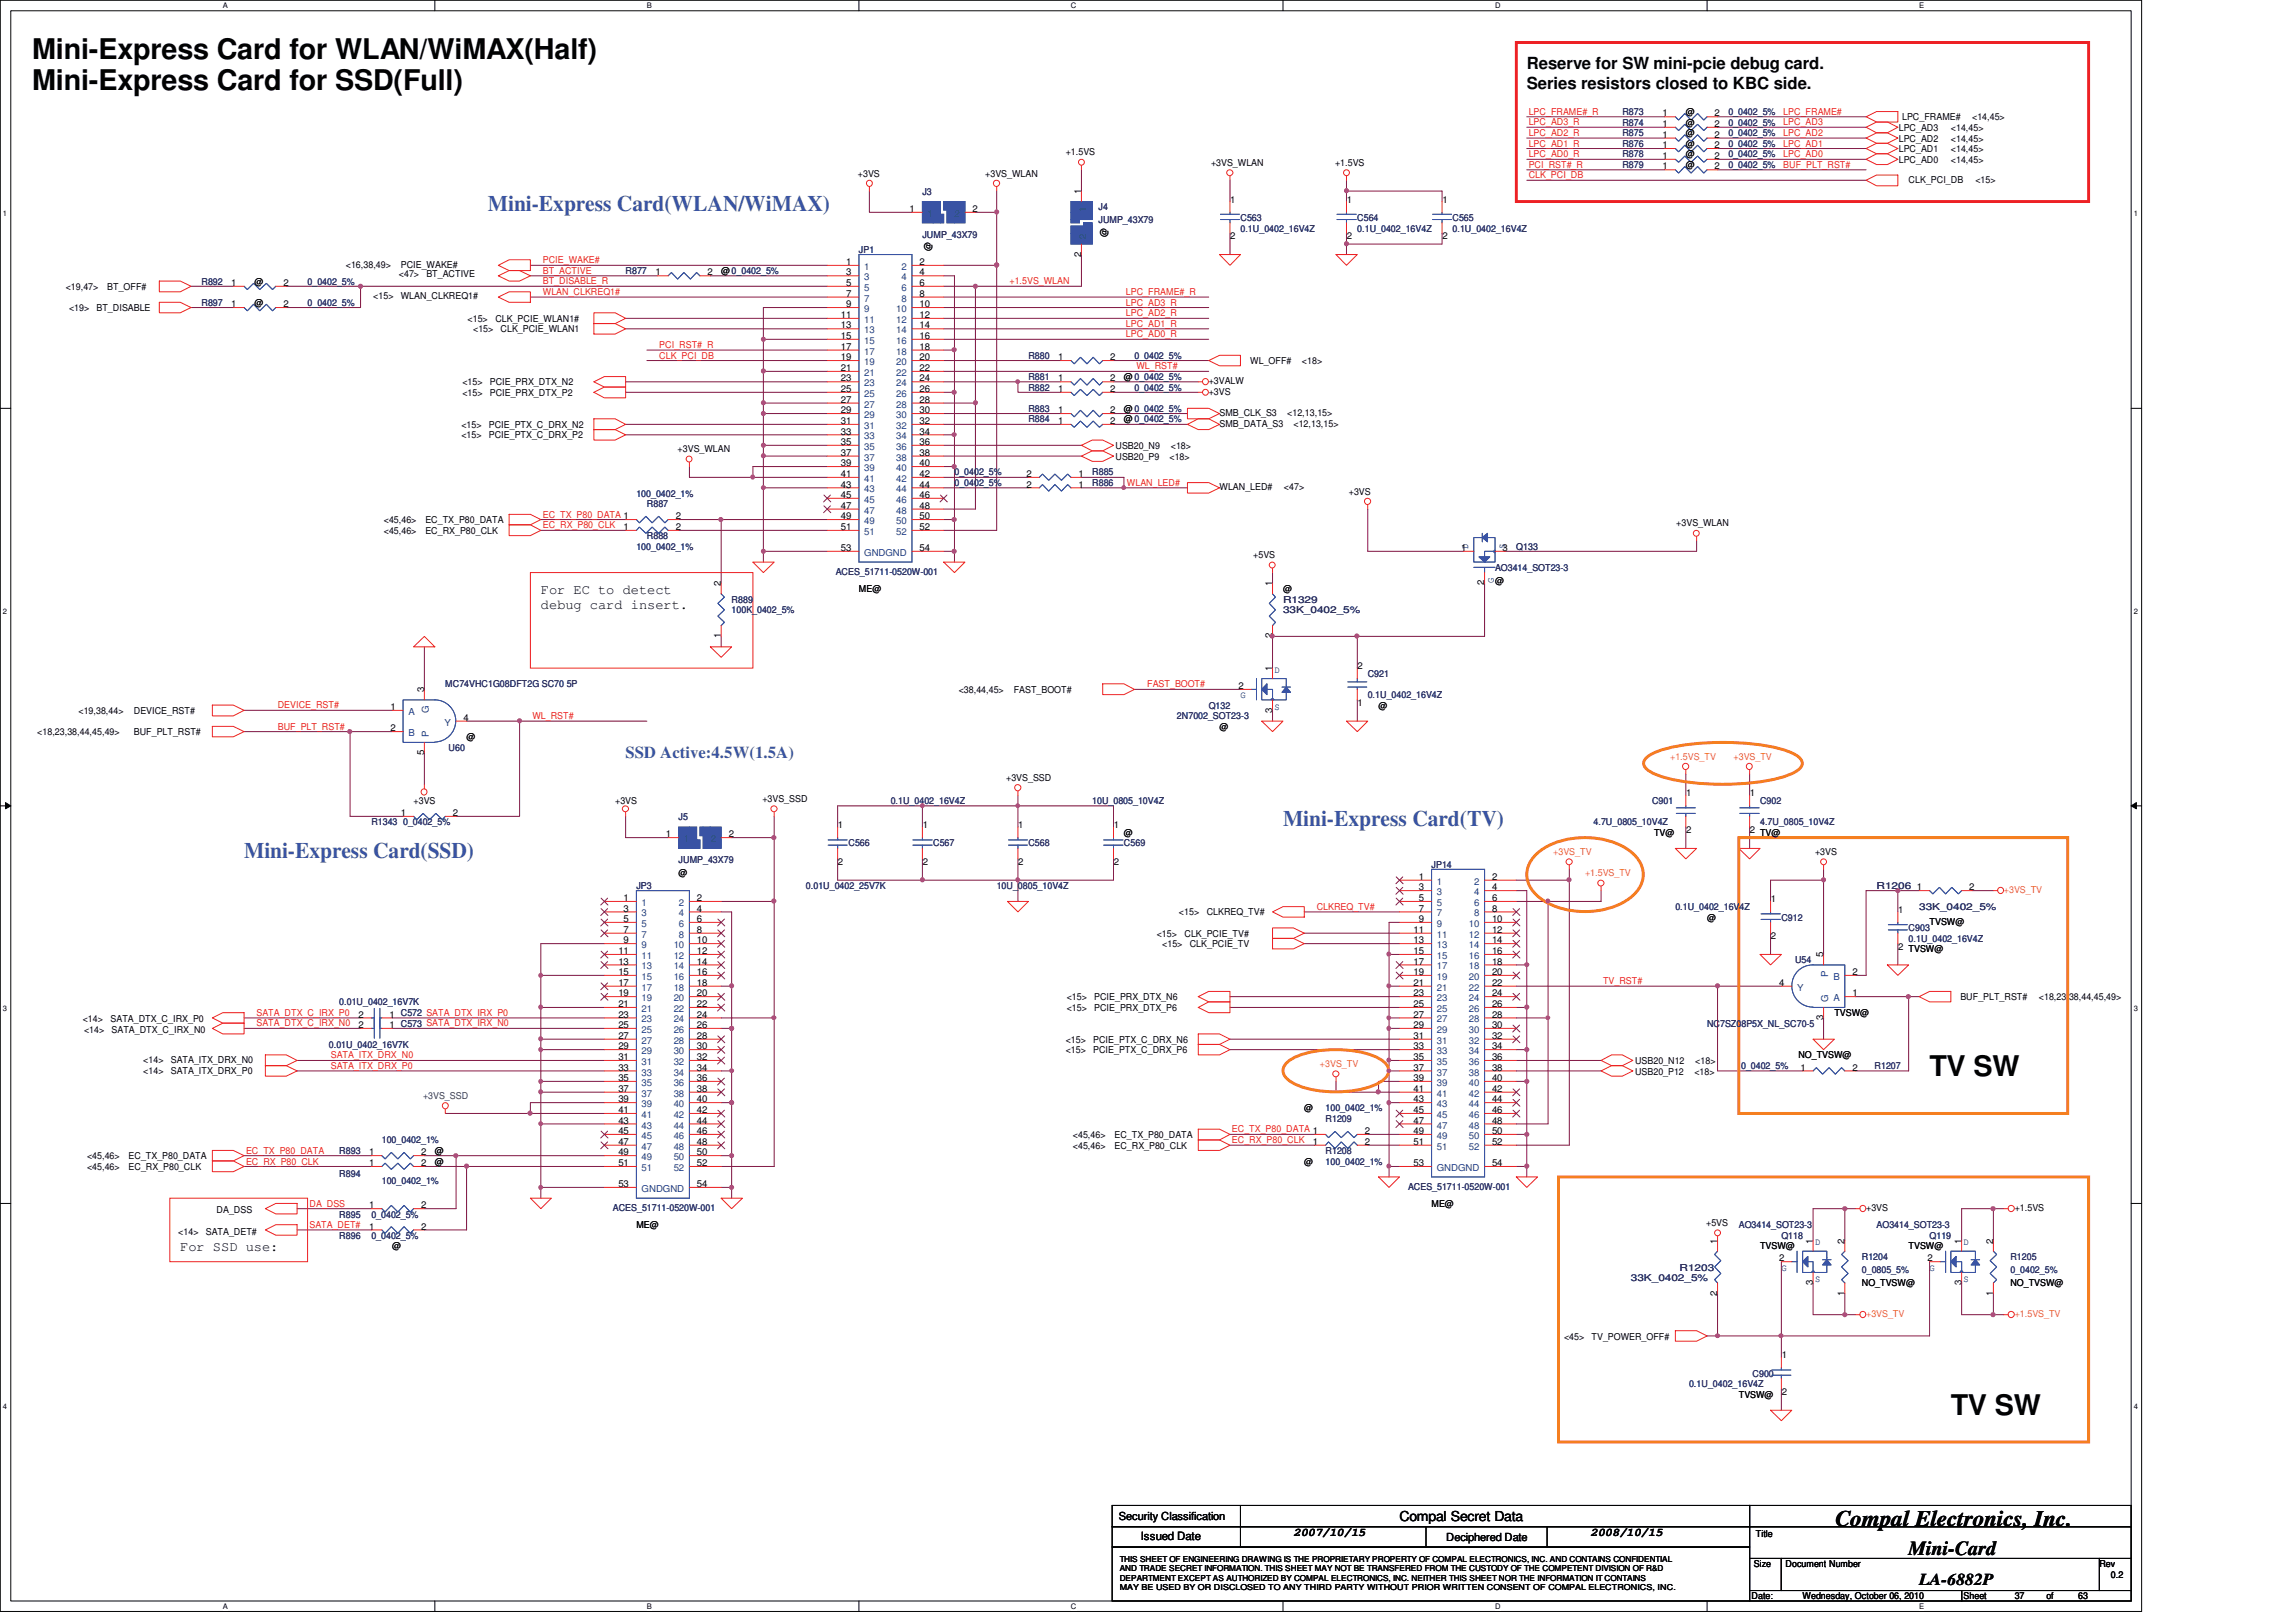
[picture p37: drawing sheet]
<svg xmlns="http://www.w3.org/2000/svg" width="297mm" height="210mm" viewBox="0 0 297 210" stroke-linecap="round" stroke-linejoin="round" font-family="sans-serif">
<defs><g id="words">
<g font-size="3.7" fill="#010202">
<text x="4.1" y="7.6">Mini-Express Card for WLAN/WiMAX(Half)</text>
<text x="4.1" y="11.7">Mini-Express Card for SSD(Full)</text>
<text x="249.6" y="139.2">TV SW</text>
<text x="252.4" y="183.1">TV SW</text>
</g>
<g font-size="2.9" fill="#3953a4">
<text x="63.1" y="27.3">Mini-Express Card(WLAN/WiMAX)</text>
<text x="166" y="106.9">Mini-Express Card(TV)</text>
<text x="31.6" y="111">Mini-Express Card(SSD)</text>
</g>
<text font-size="2.9" fill="#010202" x="237.4" y="197.4">Compal Electronics, Inc.</text>
<text font-size="2.6" fill="#010202" x="246.9" y="201.2">Mini-Card</text>
<g font-size="2.2" fill="#010202">
<text x="197.5" y="8.9">Reserve for SW mini-pcie debug card.</text>
<text x="197.5" y="11.6">Series resistors closed to KBC side.</text>
<text x="248.3" y="205">LA-6882P</text>
</g>
<text font-size="2.2" fill="#3953a4" x="80.9" y="98">SSD Active:4.5W(1.5A)</text>
<g font-size="1.8" fill="#010202">
<text x="70" y="76.9">For EC to detect</text>
<text x="70" y="78.8">debug card insert.</text>
<text x="23.3" y="161.9">For SSD use:</text>
<text x="181.1" y="196.8">Compal Secret Data</text>
</g>
<g font-size="1.5" fill="#010202">
<text x="147.6" y="199.3">Issued Date</text>
<text x="167.3" y="198.8">2007/10/15</text>
<text x="205.8" y="198.8">2008/10/15</text>
</g>
<g font-size="1.4" fill="#010202">
<text x="144.7" y="196.7">Security Classification</text>
<text x="187.1" y="199.4">Deciphered Date</text>
</g>
<g font-size="1.2" fill="#ed2024">
<text x="197.8" y="14.9">LPC_FRAME#_R</text>
<text x="197.8" y="16.2">LPC_AD3_R</text>
<text x="197.8" y="17.6">LPC_AD2_R</text>
<text x="230.7" y="14.9">LPC_FRAME#</text>
<text x="230.7" y="16.2">LPC_AD3</text>
<text x="230.7" y="17.6">LPC_AD2</text>
<text x="197.8" y="19">LPC_AD1_R</text>
<text x="197.8" y="20.4">LPC_AD0_R</text>
<text x="197.8" y="23.1">CLK_PCI_DB</text>
<text x="197.8" y="21.7">PCI_RST#_R</text>
<text x="230.7" y="19">LPC_AD1</text>
<text x="230.7" y="20.4">LPC_AD0</text>
<text x="230.7" y="21.7">BUF_PLT_RST#</text>
<text x="70.2" y="35.4">BT_ACTIVE</text>
<text x="70.2" y="34.1">PCIE_WAKE#</text>
<text x="70.2" y="38.2">WLAN_CLKREQ1#</text>
<text x="70.2" y="36.8">BT_DISABLE_R</text>
<text x="130.6" y="36.8">+1.5VS_WLAN</text>
<text x="145.7" y="38.2">LPC_FRAME#_R</text>
<text x="145.7" y="39.5">LPC_AD3_R</text>
<text x="145.7" y="40.9">LPC_AD2_R</text>
<text x="85.3" y="45">PCI_RST#_R</text>
<text x="85.3" y="46.4">CLK_PCI_DB</text>
<text x="145.7" y="42.3">LPC_AD1_R</text>
<text x="145.7" y="43.6">LPC_AD0_R</text>
<text x="147" y="47.8">WL_RST#</text>
<text x="145.8" y="62.9">WLAN_LED#</text>
<text x="70.2" y="67">EC_TX_P80_DATA 1</text>
<text x="70.2" y="68.4">EC_RX_P80_CLK</text>
<text x="148.4" y="88.9">FAST_BOOT#</text>
<text x="35.9" y="91.6">DEVICE_RST#</text>
<text x="35.9" y="94.4">BUF_PLT_RST#</text>
<text x="68.9" y="93">WL_RST#</text>
<text x="170.3" y="117.7">CLKREQ_TV#</text>
<text x="33.2" y="131.4">SATA_DTX_C_IRX_P0</text>
<text x="207.4" y="127.3">TV_RST#</text>
<text x="33.2" y="132.8">SATA_DTX_C_IRX_N0</text>
<text x="42.8" y="136.9">SATA_ITX_DRX_N0</text>
<text x="42.8" y="138.3">SATA_ITX_DRX_P0</text>
<text x="31.8" y="149.3">EC_TX_P80_DATA</text>
<text x="159.4" y="146.5">EC_TX_P80_DATA 1</text>
<text x="159.4" y="147.9">EC_RX_P80_CLK</text>
<text x="31.8" y="150.7">EC_RX_P80_CLK</text>
<text x="40" y="158.9">SATA_DET#</text>
<text x="40" y="156.1">DA_DSS</text>
</g>
<g font-size="1.2" fill="#282973">
<text x="209.9" y="14.9">R873</text>
<text x="209.9" y="16.3">R874</text>
<text x="209.9" y="17.6">R875</text>
<text x="223.6" y="14.9">0_0402_5%</text>
<text x="223.6" y="16.3">0_0402_5%</text>
<text x="223.6" y="17.6">0_0402_5%</text>
<text x="209.9" y="19">R876</text>
<text x="209.9" y="20.4">R878</text>
<text x="209.9" y="21.8">R879</text>
<text x="223.6" y="19">0_0402_5%</text>
<text x="223.6" y="20.4">0_0402_5%</text>
<text x="223.6" y="21.8">0_0402_5%</text>
<text x="119.3" y="25.2">J3</text>
<text x="142.1" y="27.2">J4</text>
<text x="142.1" y="28.9">JUMP_43X79</text>
<text x="160.5" y="28.6">C563</text>
<text x="160.5" y="30">0.1U_0402_16V4Z</text>
<text x="175.6" y="28.6">C564</text>
<text x="175.6" y="30">0.1U_0402_16V4Z</text>
<text x="187.9" y="28.6">C565</text>
<text x="187.9" y="30">0.1U_0402_16V4Z</text>
<text x="80.9" y="35.5">R877</text>
<text x="111.1" y="32.7">JP1</text>
<text x="119.3" y="30.8">JUMP_43X79</text>
<text x="26.1" y="36.8">R892</text>
<text x="26.1" y="39.6">R897</text>
<text x="39.8" y="36.8">0_0402_5%</text>
<text x="39.8" y="39.6">0_0402_5%</text>
<text x="133.1" y="46.4">R880</text>
<text x="146.8" y="46.4">0_0402_5%</text>
<text x="133.1" y="49.2">R881</text>
<text x="133.1" y="53.3">R883</text>
<text x="133.1" y="50.5">R882</text>
<text x="146.8" y="50.5">0_0402_5%</text>
<text x="133.1" y="54.6">R884</text>
<text x="82.3" y="64.3">100_0402_1%</text>
<text x="83.7" y="65.6">R887</text>
<text x="123.5" y="62.9">0_0402_5%</text>
<text x="123.5" y="61.5">0_0402_5%</text>
<text x="141.3" y="62.9">R886</text>
<text x="141.3" y="61.5">R885</text>
<text x="82.3" y="71.1">100_0402_1%</text>
<text x="83.7" y="69.8">R888</text>
<text x="196.2" y="71.1">Q133</text>
<text x="94.7" y="78">R889</text>
<text x="108.1" y="74.4">ACES_51711-0520W-001</text>
<text x="166" y="78">R1329</text>
<text x="193.4" y="73.9">AO3414_SOT23-3</text>
<text x="94.7" y="79.3">100K_0402_5%</text>
<text x="166" y="79.3">33K_0402_5%</text>
<text x="57.6" y="88.9">MC74VHC1G08DFT2G SC70 5P</text>
<text x="176.9" y="87.6">C921</text>
<text x="152.3" y="93">2N7002_SOT23-3</text>
<text x="156.4" y="91.7">Q132</text>
<text x="176.9" y="90.3">0.1U_0402_16V4Z</text>
<text x="58" y="97.2">U60</text>
<text x="48" y="106.8">R1343 0_0402_5%</text>
<text x="87.8" y="106.1">J5</text>
<text x="115.2" y="104.1">0.1U_0402_16V4Z</text>
<text x="141.3" y="104.1">10U_0805_10V4Z</text>
<text x="206.2" y="106.8">4.7U_0805_10V4Z</text>
<text x="213.7" y="104.1">C901</text>
<text x="227.7" y="104.1">C902</text>
<text x="227.7" y="106.8">4.7U_0805_10V4Z</text>
<text x="87.8" y="111.7">JUMP_43X79</text>
<text x="109.8" y="109.5">C566</text>
<text x="120.7" y="109.5">C567</text>
<text x="133.1" y="109.5">C568</text>
<text x="145.4" y="109.5">C569</text>
<text x="185.2" y="112.3">JP14</text>
<text x="82.3" y="115">JP3</text>
<text x="104.3" y="115">0.01U_0402_25V7K</text>
<text x="128.9" y="115">10U_0805_10V4Z</text>
<text x="216.7" y="117.8">0.1U_0402_16V4Z</text>
<text x="230.5" y="119.1">C912</text>
<text x="242.8" y="115">R1206</text>
<text x="248.3" y="117.8">33K_0402_5%</text>
<text x="232.2" y="124.6">U54</text>
<text x="246.9" y="120.5">C903</text>
<text x="246.9" y="121.9">0.1U_0402_16V4Z</text>
<text x="43.9" y="130.1">0.01U_0402_16V7K</text>
<text x="42.5" y="135.6">0.01U_0402_16V7K</text>
<text x="220.8" y="132.8">NC7SZ08P5X_NL_SC70-5</text>
<text x="171.5" y="143.8">100_0402_1%</text>
<text x="225.3" y="138.3">0_0402_5%</text>
<text x="242.5" y="138.3">R1207</text>
<text x="43.9" y="149.3">R893</text>
<text x="49.4" y="147.9">100_0402_1%</text>
<text x="171.5" y="145.2">R1209</text>
<text x="171.5" y="149.3">R1208</text>
<text x="43.9" y="152.3">R894</text>
<text x="49.4" y="153.2">100_0402_1%</text>
<text x="171.5" y="150.7">100_0402_1%</text>
<text x="182.2" y="154">ACES_51711-0520W-001</text>
<text x="43.9" y="160.3">R896</text>
<text x="43.9" y="157.5">R895</text>
<text x="48" y="160.3">0_0402_5%</text>
<text x="48" y="157.5">0_0402_5%</text>
<text x="79.3" y="156.7">ACES_51711-0520W-001</text>
<text x="225" y="158.9">AO3414_SOT23-3</text>
<text x="230.5" y="160.3">Q118</text>
<text x="242.8" y="158.9">AO3414_SOT23-3</text>
<text x="249.6" y="160.3">Q119</text>
<text x="211" y="165.8">33K_0402_5%</text>
<text x="217.3" y="164.4">R1203</text>
<text x="240.9" y="163">R1204</text>
<text x="240.9" y="164.7">0_0805_5%</text>
<text x="260.1" y="163">R1205</text>
<text x="260.1" y="164.7">0_0402_5%</text>
<text x="218.5" y="179.5">0.1U_0402_16V4Z</text>
<text x="226.7" y="178.1">C900</text>
</g>
<g font-size="1.2" fill="#010202">
<text x="215.1" y="15.1">1</text>
<text x="215.1" y="16.4">1</text>
<text x="215.1" y="17.8">1</text>
<text x="218.1" y="14.9">@</text>
<text x="218.1" y="16.3">@</text>
<text x="218.1" y="17.6">@</text>
<text x="221.8" y="15.1">2</text>
<text x="221.8" y="16.4">2</text>
<text x="221.8" y="17.8">2</text>
<text x="245.7" y="16.9">LPC_AD3</text>
<text x="246.1" y="15.6">LPC_FRAME#</text>
<text x="252.4" y="16.9">&lt;14,45&gt;</text>
<text x="255.1" y="15.6">&lt;14,45&gt;</text>
<text x="111" y="22.9">+3VS</text>
<text x="127.5" y="22.9">+3VS_WLAN</text>
<text x="137.9" y="20.1">+1.5VS</text>
<text x="156.7" y="21.5">+3VS_WLAN</text>
<text x="172.7" y="21.5">+1.5VS</text>
<text x="215.1" y="19.2">1</text>
<text x="215.1" y="20.6">1</text>
<text x="215.1" y="21.9">1</text>
<text x="218.1" y="19">@</text>
<text x="218.1" y="20.4">@</text>
<text x="218.1" y="21.8">@</text>
<text x="221.8" y="19.2">2</text>
<text x="221.8" y="20.6">2</text>
<text x="221.8" y="21.9">2</text>
<text x="245.7" y="18.3">LPC_AD2</text>
<text x="245.7" y="19.7">LPC_AD1</text>
<text x="245.7" y="21">LPC_AD0</text>
<text x="246.9" y="23.7">CLK_PCI_DB</text>
<text x="252.4" y="18.3">&lt;14,45&gt;</text>
<text x="252.4" y="19.7">&lt;14,45&gt;</text>
<text x="252.4" y="21">&lt;14,45&gt;</text>
<text x="255.6" y="23.7">&lt;15&gt;</text>
<text x="117.7" y="27.4">1</text>
<text x="125.8" y="27.4">2</text>
<text x="139.9" y="25.1" transform="rotate(-90 139.9 25.1)">1</text>
<text x="159.2" y="26.2">1</text>
<text x="174.2" y="26.2">1</text>
<text x="186.6" y="26.2">1</text>
<text x="44.7" y="34.6">&lt;16,38,49&gt;</text>
<text x="51.6" y="35.9">&lt;47&gt;</text>
<text x="51.9" y="34.6">PCIE_WAKE#</text>
<text x="55.2" y="35.9">BT_ACTIVE</text>
<text x="84.8" y="35.6">1</text>
<text x="91.5" y="35.6">2</text>
<text x="93.3" y="35.5">@0_0402_5%</text>
<text x="109.5" y="34.3">1</text>
<text x="109.5" y="35.6">3</text>
<text x="119" y="34.3">2</text>
<text x="119" y="35.6">4</text>
<text x="120.5" y="32.5" transform="rotate(-90 120.5 32.5)">@</text>
<text x="139.9" y="33.2" transform="rotate(-90 139.9 33.2)">2</text>
<text x="143.3" y="30.6" transform="rotate(-90 143.3 30.6)">@</text>
<text x="159.2" y="30.9">2</text>
<text x="174.2" y="30.9">2</text>
<text x="186.6" y="30.9">2</text>
<text x="8.5" y="37.5">&lt;19,47&gt;</text>
<text x="8.9" y="40.3">&lt;19&gt;</text>
<text x="12.5" y="40.3">BT_DISABLE</text>
<text x="13.9" y="37.5">BT_OFF#</text>
<text x="29.9" y="37">1</text>
<text x="29.9" y="39.7">1</text>
<text x="32.9" y="36.8">@</text>
<text x="32.9" y="39.6">@</text>
<text x="36.7" y="37">2</text>
<text x="36.7" y="39.7">2</text>
<text x="48.3" y="38.7">&lt;15&gt;</text>
<text x="51.9" y="38.7">WLAN_CLKREQ1#</text>
<text x="60.5" y="41.6">&lt;15&gt;</text>
<text x="64.1" y="41.6">CLK_PCIE_WLAN1#</text>
<text x="108.8" y="41.1">11</text>
<text x="109.5" y="37">5</text>
<text x="109.5" y="38.4">7</text>
<text x="109.5" y="39.7">9</text>
<text x="119" y="39.7">10</text>
<text x="119" y="41.1">12</text>
<text x="119" y="37">6</text>
<text x="119" y="38.4">8</text>
<text x="61.2" y="43">&lt;15&gt;</text>
<text x="64.8" y="43">CLK_PCIE_WLAN1</text>
<text x="108.8" y="42.5">13</text>
<text x="108.8" y="43.9">15</text>
<text x="108.8" y="45.3">17</text>
<text x="108.8" y="46.6">19</text>
<text x="119" y="42.5">14</text>
<text x="119" y="43.9">16</text>
<text x="119" y="45.3">18</text>
<text x="119" y="46.6">20</text>
<text x="136.9" y="46.6">1</text>
<text x="143.6" y="46.6">2</text>
<text x="161.8" y="47.1">WL_OFF#</text>
<text x="168.4" y="47.1">&lt;18&gt;</text>
<text x="59.8" y="49.9">&lt;15&gt;</text>
<text x="59.8" y="51.2">&lt;15&gt;</text>
<text x="63.4" y="49.9">PCIE_PRX_DTX_N2</text>
<text x="63.4" y="51.2">PCIE_PRX_DTX_P2</text>
<text x="108.8" y="48">21</text>
<text x="108.8" y="49.4">23</text>
<text x="108.8" y="50.7">25</text>
<text x="108.8" y="52.1">27</text>
<text x="108.8" y="53.5">29</text>
<text x="119" y="48">22</text>
<text x="119" y="49.4">24</text>
<text x="119" y="50.7">26</text>
<text x="119" y="52.1">28</text>
<text x="119" y="53.5">30</text>
<text x="136.9" y="49.4">1</text>
<text x="136.9" y="53.5">1</text>
<text x="136.9" y="50.7">1</text>
<text x="143.6" y="49.4">2</text>
<text x="143.6" y="53.5">2</text>
<text x="143.6" y="50.7">2</text>
<text x="145.4" y="49.2">@0_0402_5%</text>
<text x="145.4" y="53.3">@0_0402_5%</text>
<text x="156.4" y="51.1">+3VS</text>
<text x="156.4" y="49.7">+3VALW</text>
<text x="157.8" y="53.8">SMB_CLK_S3</text>
<text x="166.5" y="53.8">&lt;12,13,15&gt;</text>
<text x="59.7" y="55.3">&lt;15&gt;</text>
<text x="59.7" y="56.7">&lt;15&gt;</text>
<text x="63.2" y="55.3">PCIE_PTX_C_DRX_N2</text>
<text x="63.2" y="56.7">PCIE_PTX_C_DRX_P2</text>
<text x="87.7" y="58.5">+3VS_WLAN</text>
<text x="108.8" y="54.9">31</text>
<text x="108.8" y="56.2">33</text>
<text x="108.8" y="57.6">35</text>
<text x="108.8" y="59">37</text>
<text x="119" y="54.9">32</text>
<text x="119" y="56.2">34</text>
<text x="119" y="57.6">36</text>
<text x="119" y="59">38</text>
<text x="136.9" y="54.9">1</text>
<text x="143.6" y="54.9">2</text>
<text x="144.3" y="58.1">USB20_N9</text>
<text x="144.3" y="59.5">USB20_P9</text>
<text x="145.4" y="54.6">@0_0402_5%</text>
<text x="151.3" y="59.5">&lt;18&gt;</text>
<text x="151.5" y="58.1">&lt;18&gt;</text>
<text x="157.8" y="55.2">SMB_DATA_S3</text>
<text x="167.3" y="55.2">&lt;12,13,15&gt;</text>
<text x="108.8" y="60.3">39</text>
<text x="108.8" y="61.7">41</text>
<text x="108.8" y="63.1">43</text>
<text x="108.8" y="64.4">45</text>
<text x="108.8" y="65.8">47</text>
<text x="119" y="60.3">40</text>
<text x="119" y="61.7">42</text>
<text x="119" y="63.1">44</text>
<text x="119" y="64.4">46</text>
<text x="119" y="65.8">48</text>
<text x="132.8" y="63.1">2</text>
<text x="132.8" y="61.7">2</text>
<text x="139.5" y="63.1">1</text>
<text x="139.5" y="61.7">1</text>
<text x="157.8" y="63.5">WLAN_LED#</text>
<text x="166.1" y="63.5">&lt;47&gt;</text>
<text x="174.5" y="64">+3VS</text>
<text x="49.7" y="67.7">&lt;45,46&gt;</text>
<text x="49.7" y="69">&lt;45,46&gt;</text>
<text x="55" y="67.7">EC_TX_P80_DATA</text>
<text x="55" y="69">EC_RX_P80_CLK</text>
<text x="80.7" y="68.6">1</text>
<text x="87.4" y="67.2">2</text>
<text x="87.4" y="68.6">2</text>
<text x="108.8" y="67.2">49</text>
<text x="108.8" y="68.6">51</text>
<text x="108.8" y="71.3">53</text>
<text x="119" y="67.2">50</text>
<text x="119" y="68.6">52</text>
<text x="119" y="71.3">54</text>
<text x="189" y="71.3">1</text>
<text x="194.4" y="71.3">3</text>
<text x="216.9" y="68.1">+3VS_WLAN</text>
<text x="93.3" y="75.9" transform="rotate(-90 93.3 75.9)">2</text>
<text x="111.1" y="76.6">ME@</text>
<text x="162.1" y="72.2">+5VS</text>
<text x="164.6" y="75.9" transform="rotate(-90 164.6 75.9)">1</text>
<text x="166" y="76.6">@</text>
<text x="192" y="75.7" transform="rotate(-90 192 75.7)">2</text>
<text x="193.4" y="75.5">@</text>
<text x="93.3" y="82.6" transform="rotate(-90 93.3 82.6)">1</text>
<text x="164.6" y="82.6" transform="rotate(-90 164.6 82.6)">2</text>
<text x="54.9" y="89.6" transform="rotate(-90 54.9 89.6)">3</text>
<text x="124" y="89.6">&lt;38,44,45&gt;</text>
<text x="131.1" y="89.6">FAST_BOOT#</text>
<text x="160.2" y="89.2">2</text>
<text x="164.6" y="86.8" transform="rotate(-90 164.6 86.8)">1</text>
<text x="175.6" y="86.6">2</text>
<text x="4.8" y="95.1">&lt;18,23,38,44,45,49&gt;</text>
<text x="10.2" y="92.4">&lt;19,38,44&gt;</text>
<text x="17.3" y="95.1">BUF_PLT_RST#</text>
<text x="17.3" y="92.4">DEVICE_RST#</text>
<text x="50.5" y="94.6">2</text>
<text x="50.5" y="91.9">1</text>
<text x="60" y="93.3">4</text>
<text x="60.4" y="95.8">@</text>
<text x="157.8" y="94.4">@</text>
<text x="164.6" y="92.2" transform="rotate(-90 164.6 92.2)">3</text>
<text x="175.6" y="91.3">1</text>
<text x="178.3" y="91.7">@</text>
<text x="54.9" y="97.7" transform="rotate(-90 54.9 97.7)">5</text>
<text x="130.2" y="101">+3VS_SSD</text>
<text x="51.9" y="105.6">1</text>
<text x="53.5" y="104.1">+3VS</text>
<text x="58.6" y="105.6">2</text>
<text x="79.6" y="104.1">+3VS</text>
<text x="98.6" y="103.8">+3VS_SSD</text>
<text x="108.4" y="107.1">1</text>
<text x="119.4" y="107.1">1</text>
<text x="131.7" y="107.1">1</text>
<text x="144.1" y="107.1">1</text>
<text x="218.1" y="103">1</text>
<text x="218.1" y="107.7">2</text>
<text x="226.4" y="103">1</text>
<text x="226.4" y="107.7">2</text>
<text x="86.1" y="108.3">1</text>
<text x="87.8" y="113.4">@</text>
<text x="94.3" y="108.3">2</text>
<text x="108.4" y="111.9">2</text>
<text x="119.4" y="111.9">2</text>
<text x="131.7" y="111.9">2</text>
<text x="144.1" y="111.9">2</text>
<text x="145.4" y="108.2">@</text>
<text x="183.6" y="113.8">1</text>
<text x="193" y="113.8">2</text>
<text x="214" y="108.2">TV@</text>
<text x="227.7" y="108.2">TV@</text>
<text x="234.8" y="110.6">+3VS</text>
<text x="80.7" y="116.6">1</text>
<text x="80.7" y="117.9">3</text>
<text x="80.7" y="119.3">5</text>
<text x="90.2" y="116.6">2</text>
<text x="90.2" y="117.9">4</text>
<text x="90.2" y="119.3">6</text>
<text x="152.5" y="118.3">&lt;15&gt;</text>
<text x="156.1" y="118.3">CLKREQ_TV#</text>
<text x="183.6" y="115.2">3</text>
<text x="183.6" y="116.6">5</text>
<text x="183.6" y="117.9">7</text>
<text x="183.6" y="119.3">9</text>
<text x="193" y="119.3">10</text>
<text x="193" y="115.2">4</text>
<text x="193" y="116.6">6</text>
<text x="193" y="117.9">8</text>
<text x="220.8" y="119.1">@</text>
<text x="229.1" y="116.8">1</text>
<text x="245.6" y="118.1">1</text>
<text x="248" y="115.2">1</text>
<text x="249.6" y="119.7">TVSW@</text>
<text x="254.8" y="115.2">2</text>
<text x="80" y="123.4">11</text>
<text x="80" y="124.8">13</text>
<text x="80.7" y="120.7">7</text>
<text x="80.7" y="122">9</text>
<text x="90.2" y="120.7">8</text>
<text x="90.2" y="122">10</text>
<text x="90.2" y="123.4">12</text>
<text x="90.2" y="124.8">14</text>
<text x="149.6" y="121.2">&lt;15&gt;</text>
<text x="150.4" y="122.6">&lt;15&gt;</text>
<text x="153.2" y="121.2">CLK_PCIE_TV#</text>
<text x="153.9" y="122.6">CLK_PCIE_TV</text>
<text x="182.9" y="120.7">11</text>
<text x="182.9" y="122">13</text>
<text x="182.9" y="123.4">15</text>
<text x="182.9" y="124.8">17</text>
<text x="193" y="120.7">12</text>
<text x="193" y="122">14</text>
<text x="193" y="123.4">16</text>
<text x="193" y="124.8">18</text>
<text x="229.1" y="121.5">2</text>
<text x="235.9" y="123.9" transform="rotate(-90 235.9 123.9)">5</text>
<text x="245.6" y="122.8">2</text>
<text x="246.9" y="123.2">TVSW@</text>
<text x="46.4" y="131.7">2</text>
<text x="50.4" y="131.7">1 C572 SATA_DTX_IRX_P0</text>
<text x="80" y="126.1">15</text>
<text x="80" y="127.5">17</text>
<text x="80" y="128.9">19</text>
<text x="80" y="130.3">21</text>
<text x="80" y="131.7">23</text>
<text x="90.2" y="126.1">16</text>
<text x="90.2" y="127.5">18</text>
<text x="90.2" y="128.9">20</text>
<text x="90.2" y="130.3">22</text>
<text x="90.2" y="131.7">24</text>
<text x="138" y="129.4">&lt;15&gt;</text>
<text x="138" y="130.8">&lt;15&gt;</text>
<text x="141.6" y="129.4">PCIE_PRX_DTX_N6</text>
<text x="141.6" y="130.8">PCIE_PRX_DTX_P6</text>
<text x="182.9" y="126.1">19</text>
<text x="182.9" y="127.5">21</text>
<text x="182.9" y="128.9">23</text>
<text x="182.9" y="130.3">25</text>
<text x="182.9" y="131.7">27</text>
<text x="193" y="126.1">20</text>
<text x="193" y="127.5">22</text>
<text x="193" y="128.9">24</text>
<text x="193" y="130.3">26</text>
<text x="193" y="131.7">28</text>
<text x="230.2" y="127.5">4</text>
<text x="235.9" y="132" transform="rotate(-90 235.9 132)">3</text>
<text x="237.3" y="131.5">TVSW@</text>
<text x="239.6" y="126.1">2</text>
<text x="239.6" y="128.9">1</text>
<text x="253.6" y="129.4">BUF_PLT_RST#</text>
<text x="263.8" y="129.4">&lt;18,23,38,44,45,49&gt;</text>
<text x="10.7" y="132.3">&lt;14&gt;</text>
<text x="10.9" y="133.6">&lt;14&gt;</text>
<text x="14.3" y="132.3">SATA_DTX_C_IRX_P0</text>
<text x="14.4" y="133.6">SATA_DTX_C_IRX_N0</text>
<text x="18.5" y="137.5">&lt;14&gt;</text>
<text x="22.1" y="137.5">SATA_ITX_DRX_N0</text>
<text x="46.4" y="133">2</text>
<text x="50.4" y="133">1 C573 SATA_DTX_IRX_N0</text>
<text x="80" y="137.2">31</text>
<text x="80" y="133">25</text>
<text x="80" y="134.4">27</text>
<text x="80" y="135.8">29</text>
<text x="90.2" y="137.2">32</text>
<text x="90.2" y="133">26</text>
<text x="90.2" y="134.4">28</text>
<text x="90.2" y="135.8">30</text>
<text x="137.9" y="134.9">&lt;15&gt;</text>
<text x="137.9" y="136.3">&lt;15&gt;</text>
<text x="141.4" y="134.9">PCIE_PTX_C_DRX_N6</text>
<text x="141.4" y="136.3">PCIE_PTX_C_DRX_P6</text>
<text x="182.9" y="134.4">31</text>
<text x="182.9" y="133">29</text>
<text x="182.9" y="135.8">33</text>
<text x="182.9" y="137.2">35</text>
<text x="193" y="134.4">32</text>
<text x="193" y="133">30</text>
<text x="193" y="135.8">34</text>
<text x="193" y="137.2">36</text>
<text x="211.5" y="137.6">USB20_N12</text>
<text x="219.3" y="137.6">&lt;18&gt;</text>
<text x="232.7" y="136.9">NO_TVSW@</text>
<text x="18.5" y="138.9">&lt;14&gt;</text>
<text x="22.1" y="138.9">SATA_ITX_DRX_P0</text>
<text x="80" y="138.5">33</text>
<text x="80" y="139.9">35</text>
<text x="80" y="141.3">37</text>
<text x="80" y="142.6">39</text>
<text x="90.2" y="138.5">34</text>
<text x="90.2" y="139.9">36</text>
<text x="90.2" y="141.3">38</text>
<text x="90.2" y="142.6">40</text>
<text x="168.7" y="143.8">@</text>
<text x="182.9" y="138.5">37</text>
<text x="182.9" y="139.9">39</text>
<text x="182.9" y="141.3">41</text>
<text x="182.9" y="142.6">43</text>
<text x="193" y="138.5">38</text>
<text x="193" y="139.9">40</text>
<text x="193" y="141.3">42</text>
<text x="193" y="142.6">44</text>
<text x="211.5" y="139">USB20_P12</text>
<text x="219.2" y="139">&lt;18&gt;</text>
<text x="232.9" y="138.5">1</text>
<text x="239.6" y="138.5">2</text>
<text x="11.3" y="150">&lt;45,46&gt;</text>
<text x="16.6" y="150">EC_TX_P80_DATA</text>
<text x="47.7" y="149.5">1</text>
<text x="54.5" y="149.5">2</text>
<text x="56.3" y="149.3">@</text>
<text x="80" y="144">41</text>
<text x="80" y="145.4">43</text>
<text x="80" y="146.7">45</text>
<text x="80" y="148.1">47</text>
<text x="80" y="149.5">49</text>
<text x="90.2" y="144">42</text>
<text x="90.2" y="145.4">44</text>
<text x="90.2" y="146.7">46</text>
<text x="90.2" y="148.1">48</text>
<text x="90.2" y="149.5">50</text>
<text x="138.8" y="147.2">&lt;45,46&gt;</text>
<text x="138.8" y="148.6">&lt;45,46&gt;</text>
<text x="144.2" y="147.2">EC_TX_P80_DATA</text>
<text x="144.2" y="148.6">EC_RX_P80_CLK</text>
<text x="169.8" y="148.1">1</text>
<text x="176.6" y="146.7">2</text>
<text x="176.6" y="148.1">2</text>
<text x="182.9" y="144">45</text>
<text x="182.9" y="145.4">47</text>
<text x="182.9" y="146.7">49</text>
<text x="182.9" y="148.1">51</text>
<text x="193" y="144">46</text>
<text x="193" y="145.4">48</text>
<text x="193" y="146.7">50</text>
<text x="193" y="148.1">52</text>
<text x="11.3" y="151.3">&lt;45,46&gt;</text>
<text x="16.6" y="151.3">EC_RX_P80_CLK</text>
<text x="47.7" y="150.9">1</text>
<text x="54.5" y="150.9">2</text>
<text x="56.3" y="150.7">@</text>
<text x="80" y="150.9">51</text>
<text x="80" y="153.6">53</text>
<text x="90.2" y="153.6">54</text>
<text x="90.2" y="150.9">52</text>
<text x="168.7" y="150.7">@</text>
<text x="182.9" y="150.9">53</text>
<text x="193" y="150.9">54</text>
<text x="23.1" y="159.7">&lt;14&gt;</text>
<text x="26.6" y="159.7">SATA_DET#</text>
<text x="28" y="157">DA_DSS</text>
<text x="47.7" y="159.1">1</text>
<text x="47.7" y="156.3">1</text>
<text x="50.8" y="161.6">@</text>
<text x="54.5" y="159.1">2</text>
<text x="54.5" y="156.3">2</text>
<text x="82.3" y="158.9">ME@</text>
<text x="185.2" y="156.2">ME@</text>
<text x="220.7" y="158.6">+5VS</text>
<text x="222.2" y="160.9" transform="rotate(-90 222.2 160.9)">1</text>
<text x="227.7" y="161.6">TVSW@</text>
<text x="234.5" y="160.9" transform="rotate(-90 234.5 160.9)">1</text>
<text x="238.6" y="160.9" transform="rotate(-90 238.6 160.9)">2</text>
<text x="241.4" y="156.7">+3VS</text>
<text x="246.9" y="161.6">TVSW@</text>
<text x="253.7" y="160.9" transform="rotate(-90 253.7 160.9)">1</text>
<text x="257.8" y="160.9" transform="rotate(-90 257.8 160.9)">2</text>
<text x="260.6" y="156.7">+1.5VS</text>
<text x="222.2" y="167.6" transform="rotate(-90 222.2 167.6)">2</text>
<text x="230.2" y="163.2">2</text>
<text x="234.5" y="166.3" transform="rotate(-90 234.5 166.3)">3</text>
<text x="238.6" y="167.6" transform="rotate(-90 238.6 167.6)">1</text>
<text x="240.9" y="166.3">NO_TVSW@</text>
<text x="249.4" y="163.2">2</text>
<text x="253.7" y="166.3" transform="rotate(-90 253.7 166.3)">3</text>
<text x="257.8" y="167.6" transform="rotate(-90 257.8 167.6)">1</text>
<text x="260.1" y="166.3">NO_TVSW@</text>
<text x="202.3" y="173.3">&lt;45&gt;</text>
<text x="205.9" y="173.3">TV_POWER_OFF#</text>
<text x="230.5" y="175.7">1</text>
<text x="225" y="180.8">TVSW@</text>
<text x="230.5" y="180.5">2</text>
<text x="226.9" y="202.8">Size</text>
<text x="227.2" y="198.8">Title</text>
<text x="231" y="202.8">Document Number</text>
<text x="271.6" y="202.8">Rev</text>
<text x="226.6" y="206.9">Date:</text>
<text x="233.2" y="206.9">Wednesday, October 06, 2010</text>
<text x="254" y="206.9">Sheet</text>
<text x="260.6" y="206.9">37</text>
<text x="264.7" y="206.9">of</text>
<text x="268.9" y="206.9">63</text>
<text x="273.1" y="204.2">0.2</text>
</g>
<g font-size="1.2" fill="#1d437e">
<text x="111.8" y="34.9">1</text>
<text x="116.6" y="34.9">2</text>
<text x="111.8" y="36.3">3</text>
<text x="111.8" y="37.6">5</text>
<text x="111.8" y="39">7</text>
<text x="111.8" y="40.4">9</text>
<text x="111.8" y="41.8">11</text>
<text x="115.9" y="40.4">10</text>
<text x="115.9" y="41.8">12</text>
<text x="116.6" y="36.3">4</text>
<text x="116.6" y="37.6">6</text>
<text x="116.6" y="39">8</text>
<text x="111.8" y="43.1">13</text>
<text x="111.8" y="44.5">15</text>
<text x="111.8" y="45.9">17</text>
<text x="111.8" y="47.2">19</text>
<text x="115.9" y="43.1">14</text>
<text x="115.9" y="44.5">16</text>
<text x="115.9" y="45.9">18</text>
<text x="115.9" y="47.2">20</text>
<text x="111.8" y="48.6">21</text>
<text x="111.8" y="50">23</text>
<text x="111.8" y="51.3">25</text>
<text x="111.8" y="52.7">27</text>
<text x="115.9" y="48.6">22</text>
<text x="115.9" y="50">24</text>
<text x="115.9" y="51.3">26</text>
<text x="115.9" y="52.7">28</text>
<text x="111.8" y="55.5">31</text>
<text x="111.8" y="54.1">29</text>
<text x="111.8" y="56.9">33</text>
<text x="111.8" y="58.2">35</text>
<text x="111.8" y="59.6">37</text>
<text x="115.9" y="55.5">32</text>
<text x="115.9" y="54.1">30</text>
<text x="115.9" y="56.9">34</text>
<text x="115.9" y="58.2">36</text>
<text x="115.9" y="59.6">38</text>
<text x="111.8" y="61">39</text>
<text x="111.8" y="62.4">41</text>
<text x="111.8" y="63.7">43</text>
<text x="111.8" y="65.1">45</text>
<text x="115.9" y="61">40</text>
<text x="115.9" y="62.4">42</text>
<text x="115.9" y="63.7">44</text>
<text x="115.9" y="65.1">46</text>
<text x="111.8" y="66.5">47</text>
<text x="111.8" y="67.8">49</text>
<text x="111.8" y="69.2">51</text>
<text x="111.8" y="71.9">GNDGND</text>
<text x="115.9" y="66.5">48</text>
<text x="115.9" y="67.8">50</text>
<text x="115.9" y="69.2">52</text>
<text x="52.8" y="95.2">B</text>
<text x="52.8" y="92.5">A</text>
<text x="55.5" y="95.4" transform="rotate(-90 55.5 95.4)">P</text>
<text x="55.5" y="92.2" transform="rotate(-90 55.5 92.2)">G</text>
<text x="57.5" y="93.9">Y</text>
<text x="83" y="117.2">1</text>
<text x="83" y="118.6">3</text>
<text x="83" y="119.9">5</text>
<text x="87.8" y="117.2">2</text>
<text x="87.8" y="118.6">4</text>
<text x="87.8" y="119.9">6</text>
<text x="185.9" y="114.5">1</text>
<text x="185.9" y="115.8">3</text>
<text x="185.9" y="117.2">5</text>
<text x="185.9" y="118.6">7</text>
<text x="185.9" y="119.9">9</text>
<text x="190" y="119.9">10</text>
<text x="190.7" y="114.5">2</text>
<text x="190.7" y="115.8">4</text>
<text x="190.7" y="117.2">6</text>
<text x="190.7" y="118.6">8</text>
<text x="83" y="121.3">7</text>
<text x="83" y="122.7">9</text>
<text x="83" y="124.1">11</text>
<text x="83" y="125.4">13</text>
<text x="87.2" y="122.7">10</text>
<text x="87.2" y="124.1">12</text>
<text x="87.2" y="125.4">14</text>
<text x="87.8" y="121.3">8</text>
<text x="185.9" y="121.3">11</text>
<text x="185.9" y="122.7">13</text>
<text x="185.9" y="124.1">15</text>
<text x="185.9" y="125.4">17</text>
<text x="190" y="121.3">12</text>
<text x="190" y="122.7">14</text>
<text x="190" y="124.1">16</text>
<text x="190" y="125.4">18</text>
<text x="83" y="126.8">15</text>
<text x="83" y="128.2">17</text>
<text x="83" y="129.5">19</text>
<text x="83" y="130.9">21</text>
<text x="87.2" y="126.8">16</text>
<text x="87.2" y="128.2">18</text>
<text x="87.2" y="129.5">20</text>
<text x="87.2" y="130.9">22</text>
<text x="185.9" y="126.8">19</text>
<text x="185.9" y="128.2">21</text>
<text x="185.9" y="129.5">23</text>
<text x="185.9" y="130.9">25</text>
<text x="190" y="126.8">20</text>
<text x="190" y="128.2">22</text>
<text x="190" y="129.5">24</text>
<text x="190" y="130.9">26</text>
<text x="232.5" y="128.2">Y</text>
<text x="236.5" y="129.7" transform="rotate(-90 236.5 129.7)">G</text>
<text x="236.5" y="126.4" transform="rotate(-90 236.5 126.4)">P</text>
<text x="237.2" y="126.8">B</text>
<text x="237.2" y="129.5">A</text>
<text x="83" y="137.8">31</text>
<text x="83" y="132.3">23</text>
<text x="83" y="133.6">25</text>
<text x="83" y="135">27</text>
<text x="83" y="136.4">29</text>
<text x="87.2" y="137.8">32</text>
<text x="87.2" y="132.3">24</text>
<text x="87.2" y="133.6">26</text>
<text x="87.2" y="135">28</text>
<text x="87.2" y="136.4">30</text>
<text x="185.9" y="135">31</text>
<text x="185.9" y="132.3">27</text>
<text x="185.9" y="133.6">29</text>
<text x="185.9" y="136.4">33</text>
<text x="185.9" y="137.8">35</text>
<text x="190" y="135">32</text>
<text x="190" y="132.3">28</text>
<text x="190" y="133.6">30</text>
<text x="190" y="136.4">34</text>
<text x="190" y="137.8">36</text>
<text x="83" y="139.1">33</text>
<text x="83" y="140.5">35</text>
<text x="83" y="141.9">37</text>
<text x="83" y="143.3">39</text>
<text x="87.2" y="139.1">34</text>
<text x="87.2" y="140.5">36</text>
<text x="87.2" y="141.9">38</text>
<text x="87.2" y="143.3">40</text>
<text x="185.9" y="139.1">37</text>
<text x="185.9" y="140.5">39</text>
<text x="185.9" y="141.9">41</text>
<text x="185.9" y="143.3">43</text>
<text x="190" y="139.1">38</text>
<text x="190" y="140.5">40</text>
<text x="190" y="141.9">42</text>
<text x="190" y="143.3">44</text>
<text x="83" y="144.6">41</text>
<text x="83" y="146">43</text>
<text x="83" y="147.4">45</text>
<text x="83" y="148.8">47</text>
<text x="87.2" y="144.6">42</text>
<text x="87.2" y="146">44</text>
<text x="87.2" y="147.4">46</text>
<text x="87.2" y="148.8">48</text>
<text x="185.9" y="144.6">45</text>
<text x="185.9" y="146">47</text>
<text x="185.9" y="147.4">49</text>
<text x="185.9" y="148.8">51</text>
<text x="190" y="144.6">46</text>
<text x="190" y="146">48</text>
<text x="190" y="147.4">50</text>
<text x="190" y="148.8">52</text>
<text x="83" y="150.1">49</text>
<text x="83" y="151.5">51</text>
<text x="83" y="154.2">GNDGND</text>
<text x="87.2" y="150.1">50</text>
<text x="87.2" y="151.5">52</text>
<text x="185.9" y="151.5">GNDGND</text>
</g>
<g font-size="1.2" fill="#3953a4">
<text x="189.9" y="71.1" transform="rotate(-90 189.9 71.1)">D</text>
<text x="194.7" y="71.1" transform="rotate(-90 194.7 71.1)">S</text>
<text x="193.2" y="75.5" transform="rotate(-90 193.2 75.5)">G</text>
<text x="164.9" y="87">D</text>
<text x="160.5" y="90.3">G</text>
<text x="164.9" y="91.8">S</text>
<text x="234.8" y="161.1">D</text>
<text x="254" y="161.1">D</text>
<text x="230.5" y="164.4">G</text>
<text x="234.8" y="165.9">S</text>
<text x="249.6" y="164.4">G</text>
<text x="254" y="165.9">S</text>
</g>
<g font-size="1.2" fill="#f57f20">
<text x="216.1" y="98.3">+1.5VS_TV</text>
<text x="224.3" y="98.3">+3VS_TV</text>
<text x="201" y="110.6">+3VS_TV</text>
<text x="205.1" y="113.4">+1.5VS_TV</text>
<text x="259.2" y="115.6">+3VS_TV</text>
<text x="170.8" y="138">+3VS_TV</text>
<text x="241.4" y="170.4">+3VS_TV</text>
<text x="260.6" y="170.4">+1.5VS_TV</text>
</g>
<text font-size="1.2" fill="#098040" x="54.7" y="142.2">+3VS_SSD</text>
<g font-size="1.1" fill="#010202">
<text x="144.9" y="202.1">THIS SHEET OF ENGINEERING DRAWING IS THE PROPRIETARY PROPERTY OF COMPAL ELECTRONICS, INC. AND CONTAINS CONFIDENTIAL</text>
<text x="144.9" y="203.3">AND TRADE SECRET INFORMATION. THIS SHEET MAY NOT BE TRANSFERED FROM THE CUSTODY OF THE COMPETENT DIVISION OF R&amp;D</text>
<text x="144.9" y="205.7">MAY BE USED BY OR DISCLOSED TO ANY THIRD PARTY WITHOUT PRIOR WRITTEN CONSENT OF COMPAL ELECTRONICS, INC.</text>
<text x="144.9" y="204.5">DEPARTMENT EXCEPT AS AUTHORIZED BY COMPAL ELECTRONICS, INC. NEITHER THIS SHEET NOR THE INFORMATION IT CONTAINS</text>
</g>
<g font-size="1" fill="#010202">
<text x="28.8" y="1.1">A</text>
<text x="83.7" y="1.1">B</text>
<text x="138.6" y="1.1">C</text>
<text x="193.4" y="1.1">D</text>
<text x="248.3" y="1.1">E</text>
<text x=".4" y="28">1</text>
<text x="276.1" y="28">1</text>
<text x=".4" y="79.4">2</text>
<text x="276.1" y="79.4">2</text>
<text x=".4" y="130.8">3</text>
<text x="276.1" y="130.8">3</text>
<text x=".4" y="182.3">4</text>
<text x="276.1" y="182.3">4</text>
<text x="28.8" y="208.1">A</text>
<text x="83.7" y="208.1">B</text>
<text x="138.6" y="208.1">C</text>
<text x="193.4" y="208.1">D</text>
<text x="248.3" y="208.1">E</text>
</g>
</g></defs>
<path d="M0 0h277.1v208.5h-277.1zM1.4 1.4h274.3v205.7h-274.3z" fill="none" stroke="#010202" stroke-width=".13"/>
<g fill="#fff">
<path d="M28.8 .2h.7v1.1h-.7z"/>
<path d="M28.8 207.3h.7v1.1h-.7z"/>
</g>
<path d="M56.3 0v1.4M56.3 207.1v1.4" fill="none" stroke="#010202" stroke-width=".13"/>
<g fill="#fff">
<path d="M83.7 .2h.6v1.1h-.6z"/>
<path d="M83.7 207.3h.6v1.1h-.6z"/>
</g>
<path d="M111.1 0v1.4M111.1 207.1v1.4" fill="none" stroke="#010202" stroke-width=".13"/>
<g fill="#fff">
<path d="M138.6 .2h.7v1.1h-.7z"/>
<path d="M138.6 207.3h.7v1.1h-.7z"/>
</g>
<path d="M166 0v1.4M166 207.1v1.4" fill="none" stroke="#010202" stroke-width=".13"/>
<g fill="#fff">
<path d="M193.4 .2h.7v1.1h-.7z"/>
<path d="M193.4 207.3h.7v1.1h-.7z"/>
</g>
<path d="M220.8 0v1.4M220.8 207.1v1.4" fill="none" stroke="#010202" stroke-width=".13"/>
<g fill="#fff">
<path d="M248.3 .2h.6v1.1h-.6z"/>
<path d="M248.3 207.3h.6v1.1h-.6z"/>
<path d="M.4 27.1h.5v1.1h-.5z"/>
<path d="M276.1 27.1h.5v1.1h-.5z"/>
<path d="M.4 78.5h.5v1.1h-.5z"/>
<path d="M276.1 78.5h.5v1.1h-.5z"/>
</g>
<path d="M0 52.8h1.4M275.7 52.8h1.4" fill="none" stroke="#010202" stroke-width=".13"/>
<g fill="#fff">
<path d="M.4 130h.5v1.1h-.5z"/>
<path d="M276.1 130h.5v1.1h-.5z"/>
</g>
<path d="M0 104.3h1.4M275.7 104.3h1.4" fill="none" stroke="#010202" stroke-width=".13"/>
<path d="M.7 103.8l.7 .5-.7 .3z" fill="#010202"/>
<path d="M.7 103.8l.7 .5-.7 .3z" fill="none" stroke="#010202" stroke-width=".13"/>
<path d="M275.7 104.3l.7-.5v.8z" fill="#010202"/>
<path d="M275.7 104.3l.7-.5v.8z" fill="none" stroke="#010202" stroke-width=".13"/>
<g fill="#fff">
<path d="M.4 181.4h.5v1.1h-.5z"/>
<path d="M276.1 181.4h.5v1.1h-.5z"/>
</g>
<path d="M0 155.7h1.4M275.7 155.7h1.4" fill="none" stroke="#010202" stroke-width=".13"/>
<path d="M68.6 35.7h16.4M68.6 38.4h38.4M68.6 34.3h38.4M91.9 35.7h15.1M128.9 34.3v34.3M139.9 32.9v4.1h-13.7" fill="none" stroke="#7f1442" stroke-width=".13"/>
<circle cx="128.9" cy="34.3" r=".26" fill="#b9529f"/>
<circle cx="128.9" cy="34.3" r=".26" fill="none" stroke="#b9529f" stroke-width=".13"/>
<path d="M131.7 49.4h5.5M144.1 49.4h10.9" fill="none" stroke="#7f1442" stroke-width=".13"/>
<path d="M131.5 49.2h.3l.1 .2-.1 .1-.1 .1-.2-.1z" fill-rule="evenodd" fill="#b9529f"/>
<path d="M131.5 49.2h.3l.1 .2-.1 .1-.1 .1-.2-.1z" fill="none" stroke="#b9529f" stroke-width=".13"/>
<path d="M126.2 37v15.2h-4.1M122.1 57.6h17.8M122.1 59h17.8M122.1 53.5h15.1M122.1 48h34.3" fill="none" stroke="#7f1442" stroke-width=".13"/>
<circle cx="126.2" cy="52.1" r=".26" fill="#b9529f"/>
<circle cx="126.2" cy="52.1" r=".26" fill="none" stroke="#b9529f" stroke-width=".13"/>
<path d="M122.1 37h4.1" fill="none" stroke="#7f1442" stroke-width=".13"/>
<circle cx="126.2" cy="37" r=".26" fill="#b9529f"/>
<circle cx="126.2" cy="37" r=".26" fill="none" stroke="#b9529f" stroke-width=".13"/>
<path d="M122.1 49.4h9.6v1.4h5.5M122.1 46.6h15.1M122.1 54.9h15.1M126.2 52.2v13.7h-4.1M144.1 46.6h12.3M144.1 50.8h10.9M144.1 54.9h9.5M144.1 53.5h9.5M70 68.6h10.9M70 67.2h10.9M93.3 67.2h13.7" fill="none" stroke="#7f1442" stroke-width=".13"/>
<circle cx="93.3" cy="67.2" r=".26" fill="#b9529f"/>
<circle cx="93.3" cy="67.2" r=".26" fill="none" stroke="#b9529f" stroke-width=".13"/>
<path d="M87.8 68.6h19.2M145.4 63.1h8.2" fill="none" stroke="#7f1442" stroke-width=".13"/>
<path d="M145.2 62.9h.3l.1 .2-.1 .1-.1 .1-.2-.1z" fill-rule="evenodd" fill="#b9529f"/>
<path d="M145.2 62.9h.3l.1 .2-.1 .1-.1 .1-.2-.1z" fill="none" stroke="#b9529f" stroke-width=".13"/>
<path d="M159.1 23.3v2.8M159.1 30.2v2.7M80.9 54.9h26.1M80.9 56.3h26.1M80.9 49.4h26.1M80.9 50.8h26.1M122.1 50.8h1.4M122.1 63.1h10.9M122.1 61.8h10.9M139.9 61.8h5.5v1.3h-5.5" fill="none" stroke="#7f1442" stroke-width=".13"/>
<circle cx="123.4" cy="50.8" r=".26" fill="#b9529f"/>
<circle cx="123.4" cy="50.8" r=".26" fill="none" stroke="#b9529f" stroke-width=".13"/>
<path d="M98.8 63.1v8.2" fill="none" stroke="#7f1442" stroke-width=".13"/>
<circle cx="98.8" cy="63.1" r=".25" fill="#b9529f"/>
<circle cx="98.8" cy="63.1" r=".25" fill="none" stroke="#b9529f" stroke-width=".13"/>
<path d="M123.5 35.7v9.6M100.2 108.4v8.2" fill="none" stroke="#7f1442" stroke-width=".13"/>
<circle cx="100.1" cy="108.4" r=".26" fill="#b9529f"/>
<circle cx="100.1" cy="108.4" r=".26" fill="none" stroke="#b9529f" stroke-width=".13"/>
<path d="M70 130.3v4.1" fill="none" stroke="#7f1442" stroke-width=".13"/>
<path d="M69.8 130.1l.1-.1 .2 .2v.3l-.2 .1-.1-.1z" fill-rule="evenodd" fill="#b9529f"/>
<path d="M69.8 130.1l.1-.1 .2 .2v.3l-.2 .1-.1-.1z" fill="none" stroke="#b9529f" stroke-width=".13"/>
<path d="M93.3 133.1h1.4" fill="none" stroke="#7f1442" stroke-width=".13"/>
<circle cx="94.7" cy="133.1" r=".26" fill="#b9529f"/>
<circle cx="94.7" cy="133.1" r=".26" fill="none" stroke="#b9529f" stroke-width=".13"/>
<path d="M100.2 131.7v19.2" fill="none" stroke="#7f1442" stroke-width=".13"/>
<circle cx="100.1" cy="131.7" r=".25" fill="#b9529f"/>
<circle cx="100.1" cy="131.7" r=".25" fill="none" stroke="#b9529f" stroke-width=".13"/>
<path d="M93.3 118h1.4M57.6 144.1h11M93.3 150.9h6.9" fill="none" stroke="#7f1442" stroke-width=".13"/>
<circle cx="68.6" cy="144" r=".26" fill="#b9529f"/>
<circle cx="68.6" cy="144" r=".26" fill="none" stroke="#b9529f" stroke-width=".13"/>
<g fill="none" stroke="#7f1442" stroke-width=".13">
<path d="M197.5 15.1h17.8M197.5 16.5h17.8M197.5 17.9h17.8M197.5 19.2h17.8M222.2 15.1h19.2M222.2 16.5h19.2M222.2 17.9h19.2M222.2 19.2h19.2M122.1 38.4h34.3M122.1 39.8h34.3M139.9 22v2.7M197.5 23.3h43.9"/>
<path d="M197.5 20.6h17.8M197.5 22h17.8M222.2 20.6h19.2M222.2 22h19.2M83.7 45.3h23.3M83.7 46.6h23.3M122.1 41.2h34.3M122.1 42.5h34.3M122.1 43.9h34.3M87.8 67.2h5.5v8.3M97.4 61.8h9.6M93.3 82.3v1.4"/>
<path d="M131.7 104.3h12.4M93.3 131.7h6.9M31.6 149.5h16.4M31.6 150.9h16.4M60.4 150.9h17.8M68.6 142.7h9.6"/>
</g>
<path d="M131.5 104.1h.3l.1 .1-.1 .2-.1 .1-.2-.1z" fill-rule="evenodd" fill="#b9529f"/>
<path d="M131.5 104.1h.3l.1 .1-.1 .2-.1 .1-.2-.1z" fill="none" stroke="#b9529f" stroke-width=".13"/>
<path d="M123.5 56.3v4.1" fill="none" stroke="#7f1442" stroke-width=".13"/>
<circle cx="123.4" cy="60.4" r=".26" fill="#b9529f"/>
<circle cx="123.4" cy="60.4" r=".26" fill="none" stroke="#b9529f" stroke-width=".13"/>
<circle cx="123.4" cy="56.2" r=".25" fill="#b9529f"/>
<circle cx="123.4" cy="56.2" r=".25" fill="none" stroke="#b9529f" stroke-width=".13"/>
<path d="M70 153.6v1.4" fill="none" stroke="#7f1442" stroke-width=".13"/>
<path d="M69.8 153.4h.1l.2 .1v.3l-.2 .1-.1-.1z" fill-rule="evenodd" fill="#b9529f"/>
<path d="M69.8 153.4h.1l.2 .1v.3l-.2 .1-.1-.1z" fill="none" stroke="#b9529f" stroke-width=".13"/>
<path d="M97.4 60.4v1.4h-8.2M68.6 142.7v1.4" fill="none" stroke="#7f1442" stroke-width=".13"/>
<path d="M97.2 61.5h.2l.2 .1-.1 .3-.1 .1-.2-.1z" fill-rule="evenodd" fill="#b9529f"/>
<path d="M97.2 61.5h.2l.2 .1-.1 .3-.1 .1-.2-.1z" fill="none" stroke="#b9529f" stroke-width=".13"/>
<path d="M98.8 53.5v4.1M131.7 102.9v1.4M144.1 104.3v2.7M70 139.9h8.2M94.7 149.5v4.1" fill="none" stroke="#7f1442" stroke-width=".13"/>
<circle cx="98.8" cy="57.6" r=".26" fill="#b9529f"/>
<circle cx="98.8" cy="57.6" r=".26" fill="none" stroke="#b9529f" stroke-width=".13"/>
<circle cx="98.8" cy="53.5" r=".26" fill="#b9529f"/>
<circle cx="98.8" cy="53.5" r=".26" fill="none" stroke="#b9529f" stroke-width=".13"/>
<path d="M122.1 34.3h6.8M98.8 48v4.2M122.1 68.6h6.8M123.5 67.2v4.1M131.7 104.3v2.7M144.1 111.1v2.8" fill="none" stroke="#7f1442" stroke-width=".13"/>
<circle cx="98.8" cy="48" r=".26" fill="#b9529f"/>
<circle cx="98.8" cy="48" r=".26" fill="none" stroke="#b9529f" stroke-width=".13"/>
<path d="M98.8 43.9h8.2M89.2 60.4v1.4M97.4 60.4h9.6M93.3 116.6h6.9M70 130.3h8.2M70 134.4v1.4M68.6 144.1h9.6M70 141.3h8.2M93.3 142.7h1.4" fill="none" stroke="#7f1442" stroke-width=".13"/>
<path d="M69.8 134.2h.1l.2 .1v.3l-.2 .1-.1-.1z" fill-rule="evenodd" fill="#b9529f"/>
<path d="M69.8 134.2h.1l.2 .1v.3l-.2 .1-.1-.1z" fill="none" stroke="#b9529f" stroke-width=".13"/>
<path d="M80.9 42.5h26.1M80.9 41.2h26.1M80.9 105.6v2.8h5.5M100.2 105.6v2.8h-5.5M108.4 104.3v2.7M119.3 104.3h12.4M93.3 138.6h1.4" fill="none" stroke="#7f1442" stroke-width=".13"/>
<circle cx="119.3" cy="104.2" r=".25" fill="#b9529f"/>
<circle cx="119.3" cy="104.2" r=".25" fill="none" stroke="#b9529f" stroke-width=".13"/>
<path d="M108.4 111.1v2.8M119.3 113.9h12.4" fill="none" stroke="#7f1442" stroke-width=".13"/>
<circle cx="119.3" cy="113.8" r=".26" fill="#b9529f"/>
<circle cx="119.3" cy="113.8" r=".26" fill="none" stroke="#b9529f" stroke-width=".13"/>
<path d="M112.5 24.7v2.8h5.5M126.2 27.5h2.7v6.8M108.4 104.3h10.9v2.7" fill="none" stroke="#7f1442" stroke-width=".13"/>
<circle cx="128.9" cy="34.3" r=".26" fill="#b9529f"/>
<circle cx="128.9" cy="34.3" r=".26" fill="none" stroke="#b9529f" stroke-width=".13"/>
<circle cx="128.9" cy="27.4" r=".26" fill="#b9529f"/>
<circle cx="128.9" cy="27.4" r=".26" fill="none" stroke="#b9529f" stroke-width=".13"/>
<path d="M174.2 24.7h12.4M174.2 23.3v2.8" fill="none" stroke="#7f1442" stroke-width=".13"/>
<circle cx="174.2" cy="24.7" r=".26" fill="#b9529f"/>
<circle cx="174.2" cy="24.7" r=".26" fill="none" stroke="#b9529f" stroke-width=".13"/>
<path d="M174.2 31.6h12.4M186.6 24.7v1.4" fill="none" stroke="#7f1442" stroke-width=".13"/>
<circle cx="174.2" cy="31.5" r=".26" fill="#b9529f"/>
<circle cx="174.2" cy="31.5" r=".26" fill="none" stroke="#b9529f" stroke-width=".13"/>
<path d="M94.7 118v9.6M70 126.2v4.1" fill="none" stroke="#7f1442" stroke-width=".13"/>
<path d="M69.8 126l.1-.1 .2 .2v.3h-.2h-.1z" fill-rule="evenodd" fill="#b9529f"/>
<path d="M69.8 126l.1-.1 .2 .2v.3h-.2h-.1z" fill="none" stroke="#b9529f" stroke-width=".13"/>
<path d="M123.5 71.3v1.4M108.4 113.9h10.9M70 141.3v4.1" fill="none" stroke="#7f1442" stroke-width=".13"/>
<path d="M69.8 141.1l.1-.1 .2 .1v.3l-.2 .1-.1-.1z" fill-rule="evenodd" fill="#b9529f"/>
<path d="M69.8 141.1l.1-.1 .2 .1v.3l-.2 .1-.1-.1z" fill="none" stroke="#b9529f" stroke-width=".13"/>
<path d="M123.5 50.8v5.5M122.1 71.3h1.4M70 139.9v1.4" fill="none" stroke="#7f1442" stroke-width=".13"/>
<circle cx="123.4" cy="71.3" r=".26" fill="#b9529f"/>
<circle cx="123.4" cy="71.3" r=".26" fill="none" stroke="#b9529f" stroke-width=".13"/>
<path d="M98.8 39.8v4.1M98.8 57.6h8.2M98.8 52.2v1.3M98.8 63.1h8.2M70 126.2h8.2" fill="none" stroke="#7f1442" stroke-width=".13"/>
<circle cx="98.8" cy="52.1" r=".26" fill="#b9529f"/>
<circle cx="98.8" cy="52.1" r=".26" fill="none" stroke="#b9529f" stroke-width=".13"/>
<path d="M122.1 56.3h1.4M98.8 71.3v1.4" fill="none" stroke="#7f1442" stroke-width=".13"/>
<circle cx="98.8" cy="71.3" r=".26" fill="#b9529f"/>
<circle cx="98.8" cy="71.3" r=".26" fill="none" stroke="#b9529f" stroke-width=".13"/>
<path d="M186.6 30.2v1.4M119.3 111.1v2.8M70 135.8h8.2M93.3 153.6h1.4" fill="none" stroke="#7f1442" stroke-width=".13"/>
<circle cx="94.7" cy="153.6" r=".26" fill="#b9529f"/>
<circle cx="94.7" cy="153.6" r=".26" fill="none" stroke="#b9529f" stroke-width=".13"/>
<path d="M98.8 57.6v1.4h8.2M122.1 45.3h1.4M123.5 60.4v6.8M131.7 111.1v5.5M70 122.1v4.1M70 134.4h8.2M70 135.8v4.1M94.7 153.6v1.4" fill="none" stroke="#7f1442" stroke-width=".13"/>
<path d="M69.8 139.7h.1l.2 .1v.3l-.2 .1-.1-.1z" fill-rule="evenodd" fill="#b9529f"/>
<path d="M69.8 139.7h.1l.2 .1v.3l-.2 .1-.1-.1z" fill="none" stroke="#b9529f" stroke-width=".13"/>
<path d="M69.8 135.6l.1-.1 .2 .2v.3l-.2 .1-.1-.1z" fill-rule="evenodd" fill="#b9529f"/>
<path d="M69.8 135.6l.1-.1 .2 .2v.3l-.2 .1-.1-.1z" fill="none" stroke="#b9529f" stroke-width=".13"/>
<path d="M98.8 71.3h8.2M122.1 67.2h1.4" fill="none" stroke="#7f1442" stroke-width=".13"/>
<circle cx="123.4" cy="67.2" r=".26" fill="#b9529f"/>
<circle cx="123.4" cy="67.2" r=".26" fill="none" stroke="#b9529f" stroke-width=".13"/>
<path d="M94.7 138.6v4.1" fill="none" stroke="#7f1442" stroke-width=".13"/>
<circle cx="94.7" cy="142.7" r=".26" fill="#b9529f"/>
<circle cx="94.7" cy="142.7" r=".26" fill="none" stroke="#b9529f" stroke-width=".13"/>
<circle cx="94.7" cy="138.5" r=".25" fill="#b9529f"/>
<circle cx="94.7" cy="138.5" r=".25" fill="none" stroke="#b9529f" stroke-width=".13"/>
<path d="M70 145.4v8.2" fill="none" stroke="#7f1442" stroke-width=".13"/>
<path d="M69.8 145.2h.3l.1 .2-.1 .1-.2 .1-.1-.1z" fill-rule="evenodd" fill="#b9529f"/>
<path d="M69.8 145.2h.3l.1 .2-.1 .1-.2 .1-.1-.1z" fill="none" stroke="#b9529f" stroke-width=".13"/>
<path d="M98.8 59v4.1M122.1 60.4h1.4" fill="none" stroke="#7f1442" stroke-width=".13"/>
<circle cx="98.8" cy="59" r=".26" fill="#b9529f"/>
<circle cx="98.8" cy="59" r=".26" fill="none" stroke="#b9529f" stroke-width=".13"/>
<path d="M131.7 113.9h12.4" fill="none" stroke="#7f1442" stroke-width=".13"/>
<path d="M131.5 113.6h.2l.2 .1-.1 .3-.1 .1-.2-.1z" fill-rule="evenodd" fill="#b9529f"/>
<path d="M131.5 113.6h.2l.2 .1-.1 .3-.1 .1-.2-.1z" fill="none" stroke="#b9529f" stroke-width=".13"/>
<path d="M94.7 127.6v5.5" fill="none" stroke="#7f1442" stroke-width=".13"/>
<circle cx="94.7" cy="133.1" r=".26" fill="#b9529f"/>
<circle cx="94.7" cy="133.1" r=".26" fill="none" stroke="#b9529f" stroke-width=".13"/>
<circle cx="94.7" cy="127.5" r=".26" fill="#b9529f"/>
<circle cx="94.7" cy="127.5" r=".26" fill="none" stroke="#b9529f" stroke-width=".13"/>
<path d="M174.2 30.2v1.4M70 145.4h8.2M94.7 142.7v6.8h-1.4" fill="none" stroke="#7f1442" stroke-width=".13"/>
<circle cx="94.7" cy="149.5" r=".26" fill="#b9529f"/>
<circle cx="94.7" cy="149.5" r=".26" fill="none" stroke="#b9529f" stroke-width=".13"/>
<circle cx="94.7" cy="142.7" r=".26" fill="#b9529f"/>
<circle cx="94.7" cy="142.7" r=".26" fill="none" stroke="#b9529f" stroke-width=".13"/>
<path d="M98.8 39.8h8.2M98.8 52.2h8.2M98.8 43.9v4.1" fill="none" stroke="#7f1442" stroke-width=".13"/>
<circle cx="98.8" cy="43.9" r=".26" fill="#b9529f"/>
<circle cx="98.8" cy="43.9" r=".26" fill="none" stroke="#b9529f" stroke-width=".13"/>
<path d="M122.1 35.7h1.4M174.2 31.6v1.3M98.8 48h8.2M98.8 53.5h8.2M123.5 45.3v5.5M70 122.1h8.2M94.7 133.1v5.5M70 153.6h8.2" fill="none" stroke="#7f1442" stroke-width=".13"/>
<circle cx="123.4" cy="45.3" r=".26" fill="#b9529f"/>
<circle cx="123.4" cy="45.3" r=".26" fill="none" stroke="#b9529f" stroke-width=".13"/>
<path d="M93.3 127.6h1.4M59 149.5h19.2" fill="none" stroke="#7f1442" stroke-width=".13"/>
<circle cx="59" cy="149.5" r=".26" fill="#b9529f"/>
<circle cx="59" cy="149.5" r=".26" fill="none" stroke="#b9529f" stroke-width=".13"/>
<path d="M60.4 150.9v8.2h-5.5" fill="none" stroke="#7f1442" stroke-width=".13"/>
<circle cx="60.4" cy="150.9" r=".26" fill="#b9529f"/>
<circle cx="60.4" cy="150.9" r=".26" fill="none" stroke="#b9529f" stroke-width=".13"/>
<path d="M128.9 24.7v2.8M100.2 116.6v15.1M54.9 150.9h5.5" fill="none" stroke="#7f1442" stroke-width=".13"/>
<circle cx="100.1" cy="116.6" r=".26" fill="#b9529f"/>
<circle cx="100.1" cy="116.6" r=".26" fill="none" stroke="#b9529f" stroke-width=".13"/>
<path d="M200.3 116.6h6.8M218.1 107v2.8M241.4 115.2h6.9M31.6 131.7h15M31.6 133.1h15M38.4 137.2h39.8M38.4 138.6h39.8M50.8 131.7h27.4M50.8 133.1h27.4M38.4 159.1h9.6M38.4 156.4h9.6M54.9 149.5h4.1v6.9h-4.1" fill="none" stroke="#7f1442" stroke-width=".13"/>
<circle cx="245.5" cy="115.2" r=".26" fill="#b9529f"/>
<circle cx="245.5" cy="115.2" r=".26" fill="none" stroke="#b9529f" stroke-width=".13"/>
<path d="M235.9 113.9v9.6M222.2 138.6h11M240.1 138.6h6.8" fill="none" stroke="#7f1442" stroke-width=".13"/>
<circle cx="235.9" cy="113.8" r=".26" fill="#b9529f"/>
<circle cx="235.9" cy="113.8" r=".26" fill="none" stroke="#b9529f" stroke-width=".13"/>
<path d="M196.2 139.9h1.3M179.7 150.9v1.4" fill="none" stroke="#7f1442" stroke-width=".13"/>
<path d="M179.5 150.7l.2-.1 .2 .1-.1 .3-.1 .1-.2-.1z" fill-rule="evenodd" fill="#b9529f"/>
<path d="M179.5 150.7l.2-.1 .2 .1-.1 .3-.1 .1-.2-.1z" fill="none" stroke="#b9529f" stroke-width=".13"/>
<path d="M168.7 118h12.4M181.1 119.3h-1.4v4.2h1.4M196.2 116.6h4.1M196.2 115.2h1.3M226.4 107v2.8M168.7 122.1h12.4M168.7 120.7h12.4M178.3 139.9v1.4M197.5 124.8v5.5M196.2 150.9h1.3" fill="none" stroke="#7f1442" stroke-width=".13"/>
<circle cx="197.5" cy="124.8" r=".25" fill="#b9529f"/>
<circle cx="197.5" cy="124.8" r=".25" fill="none" stroke="#b9529f" stroke-width=".13"/>
<path d="M197.5 135.8v4.1" fill="none" stroke="#7f1442" stroke-width=".13"/>
<circle cx="197.5" cy="139.9" r=".26" fill="#b9529f"/>
<circle cx="197.5" cy="139.9" r=".26" fill="none" stroke="#b9529f" stroke-width=".13"/>
<circle cx="197.5" cy="135.8" r=".26" fill="#b9529f"/>
<circle cx="197.5" cy="135.8" r=".26" fill="none" stroke="#b9529f" stroke-width=".13"/>
<path d="M197.5 139.9v6.9M197.5 150.9v1.4" fill="none" stroke="#7f1442" stroke-width=".13"/>
<circle cx="197.5" cy="150.9" r=".26" fill="#b9529f"/>
<circle cx="197.5" cy="150.9" r=".26" fill="none" stroke="#b9529f" stroke-width=".13"/>
<path d="M179.7 137.2v1.4h1.4" fill="none" stroke="#7f1442" stroke-width=".13"/>
<path d="M179.5 137l.2-.1 .2 .1-.1 .3-.1 .1-.2-.1z" fill-rule="evenodd" fill="#b9529f"/>
<path d="M179.5 137l.2-.1 .2 .1-.1 .3-.1 .1-.2-.1z" fill="none" stroke="#b9529f" stroke-width=".13"/>
<path d="M179.7 123.5v4.1h1.4M240.1 126.2h1.3M246.9 128.9h1.4" fill="none" stroke="#7f1442" stroke-width=".13"/>
<path d="M179.5 123.2h.2l.2 .1-.1 .3-.1 .1-.2-.1z" fill-rule="evenodd" fill="#b9529f"/>
<path d="M179.5 123.2h.2l.2 .1-.1 .3-.1 .1-.2-.1z" fill="none" stroke="#b9529f" stroke-width=".13"/>
<path d="M179.7 127.6v4.1h1.4" fill="none" stroke="#7f1442" stroke-width=".13"/>
<path d="M179.5 127.4l.2-.1 .2 .1-.1 .3-.1 .1-.2-.1z" fill-rule="evenodd" fill="#b9529f"/>
<path d="M179.5 127.4l.2-.1 .2 .1-.1 .3-.1 .1-.2-.1z" fill="none" stroke="#b9529f" stroke-width=".13"/>
<path d="M179.7 131.7v1.4h1.4" fill="none" stroke="#7f1442" stroke-width=".13"/>
<path d="M179.5 131.5h.3l.1 .2-.1 .1-.1 .1-.2-.1z" fill-rule="evenodd" fill="#b9529f"/>
<path d="M179.5 131.5h.3l.1 .2-.1 .1-.1 .1-.2-.1z" fill="none" stroke="#b9529f" stroke-width=".13"/>
<path d="M179.7 133.1v4.1h1.4" fill="none" stroke="#7f1442" stroke-width=".13"/>
<path d="M179.5 132.9l.2-.1 .2 .1-.1 .3-.1 .1-.2-.1z" fill-rule="evenodd" fill="#b9529f"/>
<path d="M179.5 132.9l.2-.1 .2 .1-.1 .3-.1 .1-.2-.1z" fill="none" stroke="#b9529f" stroke-width=".13"/>
<path d="M179.7 142.7v8.2" fill="none" stroke="#7f1442" stroke-width=".13"/>
<path d="M179.5 142.5l.2-.1 .2 .1-.1 .3-.1 .1-.2-.1z" fill-rule="evenodd" fill="#b9529f"/>
<path d="M179.5 142.5l.2-.1 .2 .1-.1 .3-.1 .1-.2-.1z" fill="none" stroke="#b9529f" stroke-width=".13"/>
<path d="M172.8 141.3h5.5" fill="none" stroke="#7f1442" stroke-width=".13"/>
<circle cx="178.3" cy="141.3" r=".26" fill="#b9529f"/>
<circle cx="178.3" cy="141.3" r=".26" fill="none" stroke="#b9529f" stroke-width=".13"/>
<path d="M179.7 138.6v4.1h1.4M179.7 150.9h1.4" fill="none" stroke="#7f1442" stroke-width=".13"/>
<path d="M179.5 138.4h.3l.1 .1-.1 .2-.1 .1-.2-.1z" fill-rule="evenodd" fill="#b9529f"/>
<path d="M179.5 138.4h.3l.1 .1-.1 .2-.1 .1-.2-.1z" fill="none" stroke="#b9529f" stroke-width=".13"/>
<path d="M203 112.5v1.4M207.1 115.2v1.4M172.8 139.9v1.4M178.3 139.9h2.8M222.2 127.6h8.3" fill="none" stroke="#7f1442" stroke-width=".13"/>
<circle cx="222.2" cy="127.5" r=".26" fill="#b9529f"/>
<circle cx="222.2" cy="127.5" r=".26" fill="none" stroke="#b9529f" stroke-width=".13"/>
<path d="M197.5 115.2v9.6h-1.3M196.2 137.2h10.9M196.2 138.6h10.9M196.2 130.3h1.3v5.5" fill="none" stroke="#7f1442" stroke-width=".13"/>
<circle cx="197.5" cy="130.3" r=".26" fill="#b9529f"/>
<circle cx="197.5" cy="130.3" r=".26" fill="none" stroke="#b9529f" stroke-width=".13"/>
<path d="M200.3 116.6v15.1h-4.1M196.2 135.8h1.3M196.2 146.8h1.3" fill="none" stroke="#7f1442" stroke-width=".13"/>
<path d="M200.1 131.5h.3l.1 .2-.1 .1-.2 .1-.1-.1z" fill-rule="evenodd" fill="#b9529f"/>
<path d="M200.1 131.5h.3l.1 .2-.1 .1-.2 .1-.1-.1z" fill="none" stroke="#b9529f" stroke-width=".13"/>
<path d="M200.1 116.4l.1-.1 .2 .1v.4h-.2h-.1z" fill-rule="evenodd" fill="#b9529f"/>
<path d="M200.1 116.4l.1-.1 .2 .1v.4h-.2h-.1z" fill="none" stroke="#b9529f" stroke-width=".13"/>
<path d="M203 113.9v34.3h-6.8M200.3 131.7v13.7h-4.1" fill="none" stroke="#7f1442" stroke-width=".13"/>
<circle cx="203" cy="113.8" r=".26" fill="#b9529f"/>
<circle cx="203" cy="113.8" r=".26" fill="none" stroke="#b9529f" stroke-width=".13"/>
<path d="M196.2 113.9h6.8M197.5 146.8v4.1" fill="none" stroke="#7f1442" stroke-width=".13"/>
<circle cx="197.5" cy="146.8" r=".26" fill="#b9529f"/>
<circle cx="197.5" cy="146.8" r=".26" fill="none" stroke="#b9529f" stroke-width=".13"/>
<path d="M218.1 100.2v2.7M226.4 100.2v2.7M241.4 115.2v11M245.5 115.2v2.8M255.1 115.2h2.8M196.2 127.6h26v11M235.9 131.7v2.7M246.9 128.9v9.7M159.1 148.2h11M159.1 146.8h11M176.9 148.2h4.2M176.9 146.8h4.2" fill="none" stroke="#7f1442" stroke-width=".13"/>
<circle cx="246.9" cy="128.9" r=".26" fill="#b9529f"/>
<circle cx="246.9" cy="128.9" r=".26" fill="none" stroke="#b9529f" stroke-width=".13"/>
<path d="M159.1 128.9h22M159.1 130.3h22M159.1 134.4h22M159.1 135.8h22M240.1 128.9h6.8M245.5 122.1v2.7M178.3 141.3h2.8M253.8 156.4h4.1M249.6 163.2v9.6h-19.1M253.8 170.1h4.1" fill="none" stroke="#7f1442" stroke-width=".13"/>
<circle cx="230.4" cy="172.8" r=".25" fill="#b9529f"/>
<circle cx="230.4" cy="172.8" r=".25" fill="none" stroke="#b9529f" stroke-width=".13"/>
<path d="M238.7 156.4v4.1" fill="none" stroke="#7f1442" stroke-width=".13"/>
<circle cx="238.7" cy="156.4" r=".26" fill="#b9529f"/>
<circle cx="238.7" cy="156.4" r=".26" fill="none" stroke="#b9529f" stroke-width=".13"/>
<path d="M257.9 156.4v4.1" fill="none" stroke="#7f1442" stroke-width=".13"/>
<circle cx="257.8" cy="156.4" r=".26" fill="#b9529f"/>
<circle cx="257.8" cy="156.4" r=".26" fill="none" stroke="#b9529f" stroke-width=".13"/>
<path d="M240.1 156.4h-5.5v4.1M257.9 156.4h1.3M220.8 172.8h9.7M230.5 163.2v12.4M238.7 170.1h1.4" fill="none" stroke="#7f1442" stroke-width=".13"/>
<circle cx="222.2" cy="172.8" r=".25" fill="#b9529f"/>
<circle cx="222.2" cy="172.8" r=".25" fill="none" stroke="#b9529f" stroke-width=".13"/>
<path d="M230.5 179.7v2.8M238.7 167.3v2.8h-4.1M253.8 166v4.1M257.9 170.1h1.3" fill="none" stroke="#7f1442" stroke-width=".13"/>
<circle cx="238.7" cy="170.1" r=".26" fill="#b9529f"/>
<circle cx="238.7" cy="170.1" r=".26" fill="none" stroke="#b9529f" stroke-width=".13"/>
<path d="M222.2 167.3v5.5M234.6 166v4.1M257.9 167.3v2.8" fill="none" stroke="#7f1442" stroke-width=".13"/>
<circle cx="257.8" cy="170.1" r=".26" fill="#b9529f"/>
<circle cx="257.8" cy="170.1" r=".26" fill="none" stroke="#b9529f" stroke-width=".13"/>
<path d="M24.7 37h5.5M24.7 39.8h5.5M37 37h9.6M235.9 112.5v1.4h-6.8v2.7M229.1 120.7v2.8M253.8 156.4v4.1" fill="none" stroke="#7f1442" stroke-width=".13"/>
<circle cx="46.6" cy="37" r=".26" fill="#b9529f"/>
<circle cx="46.6" cy="37" r=".26" fill="none" stroke="#b9529f" stroke-width=".13"/>
<path d="M107 37h-60.4v2.8h-9.6M176.9 65.9v5.4M219.5 70v1.3M31.6 91.9h19.2M45.3 94.7h5.5M54.9 83.7v5.5M54.9 97.4v4.1M67.2 93.3h16.5M175.6 82.3v4.1" fill="none" stroke="#7f1442" stroke-width=".13"/>
<circle cx="175.6" cy="82.3" r=".26" fill="#b9529f"/>
<circle cx="175.6" cy="82.3" r=".26" fill="none" stroke="#b9529f" stroke-width=".13"/>
<path d="M164.6 82.3h11" fill="none" stroke="#7f1442" stroke-width=".13"/>
<circle cx="164.6" cy="82.3" r=".26" fill="#b9529f"/>
<circle cx="164.6" cy="82.3" r=".26" fill="none" stroke="#b9529f" stroke-width=".13"/>
<path d="M164.6 74.1v1.4M176.9 71.3h12.4M192.1 75.5v6.8h-16.5M194.8 71.3h24.7M67.2 93.3v12.3h-8.2M146.8 89.2h13.7M164.6 82.3v4.1M164.6 91.9v1.4M175.6 90.5v2.8" fill="none" stroke="#7f1442" stroke-width=".13"/>
<circle cx="67.2" cy="93.3" r=".26" fill="#b9529f"/>
<circle cx="67.2" cy="93.3" r=".26" fill="none" stroke="#b9529f" stroke-width=".13"/>
<path d="M45.3 94.7v10.9M60.4 93.3h6.8" fill="none" stroke="#7f1442" stroke-width=".13"/>
<circle cx="45.2" cy="94.7" r=".26" fill="#b9529f"/>
<circle cx="45.2" cy="94.7" r=".26" fill="none" stroke="#b9529f" stroke-width=".13"/>
<path d="M31.6 94.7h13.7M45.3 105.6h6.9" fill="none" stroke="#7f1442" stroke-width=".13"/>
<g fill="none" stroke="#ed2024" stroke-width=".13">
<path d="M215.3 15.1h1.4M215.3 19.2h1.4M215.3 16.5h1.4M220.8 15.1h1.4M220.8 19.2h1.4M220.8 16.5h1.4M241.4 17.9l1.4-.7h1.4l1.3 .7-1.3 .6h-1.4zM241.4 19.2l1.4-.7h1.4l1.3 .7-1.3 .7h-1.4zM241.4 16.5l1.4-.7h1.4l1.3 .7-1.3 .7h-1.4zM241.4 15.1l1.4-.7h2.7v1.4h-2.7zM20.6 39.1h2.7l1.4 .7-1.4 .7h-2.7zM20.6 36.4h2.7l1.4 .6-1.4 .8h-2.7z"/>
<path d="M30.2 37h1.4M35.7 37h1.3M64.5 35.7l1.4-.7h1.3l1.4 .7-1.4 .7h-1.3zM64.5 34.3l1.4-.7h2.7v1.4h-2.7zM64.5 38.4l1.4-.6h2.7v1.3h-2.7zM85 35.7h1.4M90.5 35.7h1.4M107 35.7h4.1M107 37h4.1M107 34.3h4.1M107 38.4h4.1M107 39.8h4.1"/>
<path d="M112.5 24.2v.5M118 35.7h4.1M118 37h4.1M118 34.3h4.1M118 38.4h4.1M118 39.8h4.1M128.9 24.2v.5M139.9 21.4v.6M157.8 32.9h2.7l-1.4 1.4zM159.1 22.8v.5M172.8 32.9h2.8l-1.4 1.4zM174.2 22.8v.5"/>
<path d="M186.6 26.1v1.4M186.6 28.8v1.4M215.3 20.6h1.4M220.8 20.6h1.4M241.4 20.6l1.4-.7h1.4l1.3 .7-1.3 .7h-1.4zM241.4 23.3l1.4-.7h2.7v1.4h-2.7zM76.8 54.2h2.8l1.3 .7-1.3 .7h-2.8zM76.8 55.6h2.8l1.3 .7-1.3 .6h-2.8zM76.8 49.4l1.4-.7h2.7v1.4h-2.7zM76.8 50.8l1.4-.7h2.7v1.4h-2.7zM76.8 40.5h2.8l1.3 .7-1.3 .7h-2.8zM76.8 41.9h2.8l1.3 .6-1.3 .7h-2.8z"/>
<path d="M89.2 59.8v.6M107 50.8h4.1M107 49.4h4.1M107 54.9h4.1M107 41.2h4.1M107 42.5h4.1M107 43.9h4.1M107 45.3h4.1M107 46.6h4.1M107 48h4.1M107 52.2h4.1M107 53.5h4.1"/>
<path d="M107 56.3h4.1M107 57.6h4.1M107 59h4.1M118 50.8h4.1M118 49.4h4.1M118 54.9h4.1M118 41.2h4.1M118 42.5h4.1M118 43.9h4.1M118 45.3h4.1M118 46.6h4.1M118 48h4.1"/>
<path d="M118 52.2h4.1M118 53.5h4.1M118 56.3h4.1M118 57.6h4.1M118 59h4.1M137.2 49.4h1.4M137.2 54.9h1.4M139.9 57.6l1.4-.7h1.4l1.4 .7-1.4 .7h-1.4zM139.9 59l1.4-.7h1.4l1.4 .7-1.4 .7h-1.4zM142.7 49.4h1.4M142.7 54.9h1.4M153.6 52.8h2.8l1.4 .7-1.4 .7h-2.8z"/>
<path d="M153.6 54.9l1.4-.7h1.4l1.4 .7-1.4 .7h-1.4zM155 50.8h.6M155 49.4h.6M156.4 46.6l1.4-.6h2.7v1.3h-2.7zM65.9 66.5h2.7l1.4 .7-1.4 .7h-2.7zM65.9 67.9h2.7l1.4 .7-1.4 .7h-2.7zM68.6 74.1h28.8v12.3h-28.8zM97.4 72.7h2.8l-1.4 1.4zM107 63.1h4.1M107 60.4h4.1M107 61.8h4.1M107 64.5h4.1"/>
<path d="M107 65.9h4.1M107 67.2h4.1M107 68.6h4.1M107 71.3h4.1M118 63.1h4.1M118 60.4h4.1M118 61.8h4.1M118 64.5h4.1M118 65.9h4.1M118 67.2h4.1M118 68.6h4.1M118 71.3h4.1"/>
<path d="M122.1 72.7h2.7l-1.3 1.4zM133 63.1h1.4M138.6 63.1h1.3M153.6 62.4h2.8l1.4 .7-1.4 .7h-2.8zM164.6 73.5v.6M176.9 65.3v.6M219.5 69.4v.6M27.5 94h2.7l1.4 .7-1.4 .6h-2.7zM27.5 91.2h2.7l1.4 .7-1.4 .7h-2.7zM53.5 83.7l1.4-1.4 1.4 1.4zM91.9 83.7h2.8l-1.4 1.3zM142.7 88.5h2.7l1.4 .7-1.4 .7h-2.7z"/>
<path d="M163.2 93.3h2.8l-1.4 1.4zM174.2 93.3h2.7l-1.3 1.4zM218.1 99.6v.6M226.4 99.6v.6M54.9 101.5v.6M80.9 105.1v.5M100.2 105.1v.5M130.3 116.6h2.7l-1.3 1.4zM131.7 102.4v.5M131.7 107v1.4M131.7 109.8v1.3M144.1 107v1.4"/>
<path d="M144.1 109.8v1.3M164.6 118l1.4-.7h2.7v1.4h-2.7zM181.1 115.2h4.1M181.1 113.9h4.1M181.1 116.6h4.1M181.1 118h4.1M181.1 119.3h4.1M192.1 115.2h4.1M192.1 113.9h4.1M192.1 116.6h4.1M192.1 118h4.1M192.1 119.3h4.1"/>
<path d="M203 111.9v.6M207.1 114.7v.5M216.7 109.8h2.8l-1.4 1.3zM225 109.8h2.7l-1.3 1.3zM235.9 111.9v.6M245.5 118v1.3M257.9 115.2h.5M27.5 131.7l1.3-.7h2.8v1.4h-2.8zM27.5 133.1l1.3-.7h2.8v1.4h-2.8zM34.3 137.9h2.7l1.4 .7-1.4 .6h-2.7zM34.3 136.5h2.7l1.4 .7-1.4 .7h-2.7zM155 133.8h2.8l1.3 .6-1.3 .7h-2.8z"/>
<path d="M155 135.1h2.8l1.3 .7-1.3 .7h-2.8zM155 128.9l1.4-.6h2.7v1.3h-2.7zM155 130.3l1.4-.7h2.7v1.4h-2.7zM164.6 121.4h2.7l1.4 .7-1.4 .7h-2.7zM164.6 120.1h2.7l1.4 .6-1.4 .7h-2.7zM172.8 139.4v.5M181.1 138.6h4.1M181.1 134.4h4.1M181.1 120.7h4.1M181.1 122.1h4.1M181.1 123.5h4.1M181.1 124.8h4.1"/>
<path d="M181.1 126.2h4.1M181.1 127.6h4.1M181.1 128.9h4.1M181.1 130.3h4.1M181.1 131.7h4.1M181.1 133.1h4.1M181.1 135.8h4.1M181.1 137.2h4.1M181.1 139.9h4.1M192.1 138.6h4.1M192.1 134.4h4.1M192.1 120.7h4.1"/>
<path d="M192.1 122.1h4.1M192.1 123.5h4.1M192.1 124.8h4.1M192.1 126.2h4.1M192.1 127.6h4.1M192.1 128.9h4.1M192.1 130.3h4.1M192.1 131.7h4.1M192.1 133.1h4.1M192.1 135.8h4.1M192.1 137.2h4.1M192.1 139.9h4.1"/>
<path d="M207.1 137.2l1.4-.7h1.4l1.3 .7-1.3 .7h-1.4zM207.1 138.6l1.4-.7h1.4l1.3 .7-1.3 .6h-1.4zM227.7 123.5h2.8l-1.4 1.3zM233.2 138.6h1.4M234.6 134.4h2.7l-1.4 1.4zM238.7 138.6h1.4M244.2 124.8h2.7l-1.4 1.4zM245.5 120.7v1.4M248.3 128.9l1.3-.6h2.8v1.3h-2.8zM22 155h17.8v8.2h-17.8zM27.5 148.8h2.7l1.4 .7-1.4 .7h-2.7zM27.5 150.2h2.7l1.4 .7-1.4 .7h-2.7z"/>
<path d="M34.3 159.1l1.4-.6h2.7v1.3h-2.7zM34.3 156.4l1.4-.7h2.7v1.4h-2.7zM57.6 143.5v.6M68.6 155h2.7l-1.3 1.4zM93.3 155h2.8l-1.4 1.4zM155 146.1h2.8l1.3 .7-1.3 .7h-2.8zM155 147.5h2.8l1.3 .7-1.3 .6h-2.8zM170.1 146.8h1.4M175.6 146.8h1.3M178.3 152.3h2.8l-1.4 1.3zM181.1 146.8h4.1M181.1 141.3h4.1"/>
<path d="M181.1 142.7h4.1M181.1 144.1h4.1M181.1 145.4h4.1M181.1 148.2h4.1M181.1 150.9h4.1M192.1 146.8h4.1M192.1 141.3h4.1M192.1 142.7h4.1M192.1 144.1h4.1M192.1 145.4h4.1M192.1 148.2h4.1M192.1 150.9h4.1"/>
<path d="M196.2 152.3h2.7l-1.4 1.3zM222.2 159.9v2M240.1 156.4h.5M259.2 156.4h.6M216.7 172.2h2.8l1.3 .6-1.3 .7h-2.8zM222.2 166v1.3M238.7 160.5v1.4M238.7 166v1.3M240.1 170.1h.5M259.2 170.1h.6M229.1 182.5h2.7l-1.3 1.3z"/>
<circle cx="112.5" cy="23.7" r=".39"/>
<circle cx="128.9" cy="23.7" r=".4"/>
<circle cx="139.9" cy="21" r=".38"/>
<circle cx="159.1" cy="22.3" r=".39"/>
<circle cx="174.2" cy="22.3" r=".38"/>
<circle cx="89.2" cy="59.4" r=".38"/>
<circle cx="155.9" cy="49.4" r=".39"/>
<circle cx="156" cy="50.7" r=".38"/>
<circle cx="164.6" cy="73.1" r=".38"/>
<circle cx="176.9" cy="64.9" r=".4"/>
<circle cx="219.5" cy="69" r=".38"/>
<circle cx="218.1" cy="99.2" r=".4"/>
<circle cx="226.3" cy="99.2" r=".39"/>
<circle cx="54.9" cy="102.5" r=".39"/>
<circle cx="80.9" cy="104.6" r=".39"/>
<circle cx="100.1" cy="104.6" r=".39"/>
<circle cx="131.7" cy="101.9" r=".4"/>
<circle cx="203" cy="111.5" r=".39"/>
<circle cx="207.1" cy="114.2" r=".39"/>
<circle cx="235.9" cy="111.5" r=".38"/>
<circle cx="258.8" cy="115.2" r=".39"/>
<circle cx="172.8" cy="138.9" r=".39"/>
<circle cx="57.6" cy="143.1" r=".39"/>
<circle cx="222.2" cy="159.5" r=".38"/>
<circle cx="241" cy="156.3" r=".39"/>
<circle cx="260.2" cy="156.3" r=".4"/>
<circle cx="241" cy="170.1" r=".39"/>
<circle cx="260.2" cy="170.1" r=".4"/>
</g>
<g fill="none" stroke="#010202" stroke-width=".13">
<path d="M143.9 194.8h82.5v2.7h-82.5zM143.9 197.5h82.5v2.6h-82.5zM160.5 194.8v5.3M184.5 197.5v2.6M200.1 197.5v2.6M226.4 194.8h49.3v2.7h-49.3zM226.4 197.5h49.3v4.1h-49.3zM143.9 200.1h82.5v7h-82.5zM226.4 201.6h4.1v4.2h-4.1zM226.4 205.8h27.4v1.3h-27.4zM230.5 201.6h41.1v4.2h-41.1zM253.8 205.8h21.9v1.3h-21.9z"/>
<path d="M271.6 201.6h4.1v4.2h-4.1z"/>
</g>
<path d="M196.2 5.5h74v20.6h-74z" fill="none" stroke="#ed2024" stroke-width=".38"/>
<path d="M213.1 98a11.5 11.5 0 0 1 5.5-1.7 33.9 33.9 0 0 1 12 .7 4.2 4.2 0 0 1 2.5 1.4l.1 .4a2.14 2.14 0 0 1-1.7 1.4 28.4 28.4 0 0 1-11.6 1.2 17 17 0 0 1-6.3-1.5l-.5-.4a.93 .93 0 0 1 0-1.5zM199 110.3a10.4 10.4 0 0 1 9.5-1.4 5.6 5.6 0 0 1 4 3.5 3.9 3.9 0 0 1-2.1 4.1 10.8 10.8 0 0 1-10.7 0 3.8 3.8 0 0 1-1.8-4.9l.5-.7zM225 108.4h42.5v35.7h-42.5zM166.4 137.6a8.4 8.4 0 0 1 5.2-1.8 13 13 0 0 1 7.1 1.3 1.49 1.49 0 0 1 1 1.4 1.49 1.49 0 0 1-1 1.4 11.9 11.9 0 0 1-7.1 1.3 8.3 8.3 0 0 1-5.2-1.7 1.29 1.29 0 0 1 0-1.9zM201.6 152.3h68.6v34.3h-68.6z" fill="none" stroke="#f57f20" stroke-width=".38"/>
<g fill="none" stroke="#3953a4" stroke-width=".13">
<path d="M216.7 15.1l.5 .4 .8-.8 .8 .8 .8-.8 .8 .8 .4-.4M216.7 19.2l.5 .4 .8-.8 .8 .8 .8-.8 .8 .8 .4-.4M216.7 16.5l.5 .4 .8-.8 .8 .8 .8-.8 .8 .8 .4-.4M31.6 37l.4 .5 .8-.8 .8 .8 .9-.8 .8 .8 .4-.5M86.4 35.7l.5-.4 .8 .8 .8-.8 .8 .8 .8-.8 .4 .4M111.1 32.9h6.9v39.8h-6.9zM185.3 28.4h2.5M185.3 27.7h2.5M186.6 27.5v.2M186.6 28.4v.4M216.7 20.6l.5 .4 .8-.8 .8 .8 .8-.8 .8 .8 .4-.4M138.6 49.4l.4 .4 .8-.8 .8 .8 .8-.8 .8 .8 .5-.4"/>
<path d="M138.6 54.9l.4 .4 .8-.8 .8 .8 .8-.8 .8 .8 .5-.4M134.4 63.1l.5-.4 .8 .8 .8-.8 .8 .8 .8-.8 .5 .4M130.5 109.3h2.4M130.5 108.7h2.4M131.7 108.4v.3M131.7 109.3v.5M142.8 109.3h2.5M142.8 108.7h2.5M144.1 108.4v.3M144.1 109.3v.5M185.2 112.5h6.9v39.8h-6.9zM244.3 119.6h2.5"/>
<path d="M245.5 119.3v.3M234.6 138.6l.4-.5 .8 .9 .8-.9 .8 .9 .8-.9 .5 .5M244.3 120.3h2.5M245.5 120.3v.4M171.5 146.8l.4 .4 .8-.8 .8 .8 .9-.8 .8 .8 .4-.4M222.2 161.9l-.4 .4 .8 .8-.8 .8 .8 .9-.8 .8 .4 .4M238.7 161.9l-.5 .4 .9 .8-.9 .8 .9 .9-.9 .8 .5 .4"/>
</g>
<g fill="none" stroke="#7f421c" stroke-width=".13">
<path d="M106.6 64l.9 .9M106.6 65.4l.9 .9M107.4 64l-.9 .9M107.4 65.4l-.9 .9M121.7 64l.9 .9M122.5 64l-.9 .9M180.6 113.4l.9 .9M180.6 114.8l.9 .9M180.6 116.2l.9 .9M181.5 113.4l-.9 .9M181.5 114.8l-.9 .9M181.5 116.2l-.9 .9"/>
<path d="M195.7 117.6l.9 .8M195.7 118.9l.9 .9M196.6 117.6l-.9 .8M196.6 118.9l-.9 .9M180.6 124.4l.9 .9M180.6 125.8l.9 .9M181.5 124.4l-.9 .9M181.5 125.8l-.9 .9M195.7 134l.9 .9M195.7 128.5l.9 .9M195.7 120.3l.9 .9M195.7 121.7l.9 .9"/>
<path d="M195.7 123.1l.9 .8M195.7 125.8l.9 .9M195.7 132.6l.9 .9M196.6 134l-.9 .9M196.6 120.3l-.9 .9M196.6 121.7l-.9 .9M196.6 123.1l-.9 .8M196.6 125.8l-.9 .9M196.6 128.5l-.9 .9M196.6 132.6l-.9 .9M180.6 143.6l.9 .9M180.6 145l.9 .9"/>
<path d="M181.5 143.6l-.9 .9M181.5 145l-.9 .9M195.7 140.9l.9 .9M195.7 142.2l.9 .9M195.7 143.6l.9 .9M196.6 140.9l-.9 .9M196.6 142.2l-.9 .9M196.6 143.6l-.9 .9"/>
</g>
<path d="M252.4 163.2l.7-.6v1.3z" fill="#3953a4"/>
<path d="M252.4 163.2l.7-.6v1.3z" fill="none" stroke="#3953a4" stroke-width=".13"/>
<path d="M255.6 163l.5 .7h-1.1z" fill="#3953a4"/>
<path d="M251 163.2h.7M251.7 161.9v2.7M255 163h1.1M255.6 163v-1.1h-3.2v2.7h1.4v-1.4h-.7M255.6 163l.5 .7h-1.1zM255.6 163.7v.9h-1.8h.1v-.1h-.3v.1" fill="none" stroke="#3953a4" stroke-width=".13"/>
<path d="M252.4 163.2l.7-.6v1.3z" fill="#3953a4"/>
<path d="M252.4 163.2l.7-.6v1.3z" fill="none" stroke="#3953a4" stroke-width=".13"/>
<path d="M255.6 163l.5 .7h-1.1z" fill="#3953a4"/>
<g fill="none" stroke="#3953a4" stroke-width=".13">
<path d="M216.7 17.9l.5 .4 .8-.9 .8 .9 .8-.9 .8 .9 .4-.4M157.9 28.4h2.5M157.9 27.7h2.5M159.1 27.5v.2M159.1 28.4v.4M173 28.4h2.5M173 27.7h2.5M174.2 27.5v.2M174.2 28.4v.4M138.6 53.5l.4 .4 .8-.8 .8 .8 .8-.8 .8 .8 .5-.4M82.3 67.2l.4 .4 .9-.8 .8 .8 .8-.8 .8 .8 .4-.4M53.5 105.6l.4 .4 .8-.8 .9 .8 .8-.8 .8 .8 .4-.4"/>
<path d="M48 133.1h.4M48 131.7h.4M48.4 130.5v3.8M49.1 130.5v3.8M49.1 133.1h.3M49.1 131.7h.3M49.4 149.5l.4 .4 .8-.8 .9 .8 .8-.8 .8 .8 .4-.4M49.4 159.1l.4 .5 .8-.9 .9 .9 .8-.9 .8 .9 .4-.5M171.5 148.2l.4-.5 .8 .9 .8-.9 .9 .9 .8-.9 .4 .5M251 163.2h.7M251.7 161.9v2.7M255 163h1.1"/>
<path d="M255.6 163v-1.1h-3.2v2.7h1.4v-1.4h-.7M255.6 163l.5 .7h-1.1zM255.6 163.7v.9h-1.8h.1v-.1h-.3v.1"/>
</g>
<g fill="none" stroke="#ed2024" stroke-width=".13">
<path d="M215.3 17.9h1.4M220.8 17.9h1.4M159.1 26.1v1.4M159.1 28.8v1.4M174.2 26.1v1.4M174.2 28.8v1.4M137.2 53.5h1.4M142.7 53.5h1.4M80.9 67.2h1.4M86.4 67.2h1.4M52.2 105.6h1.3M57.6 105.6h1.4"/>
<path d="M46.6 133.1h1.4M46.6 131.7h1.4M49.4 133.1h1.4M49.4 131.7h1.4M48 149.5h1.4M48 159.1h1.4M53.5 149.5h1.4M53.5 159.1h1.4M170.1 148.2h1.4M175.6 148.2h1.3M249.6 163.2h1.4M253.8 160.5v1.4"/>
<path d="M253.8 164.6v1.4"/>
</g>
<path d="M87.8 107h1.4v2.8h-1.4z" fill="#3953a4"/>
<path d="M87.8 107h1.4v2.8h-1.4z" fill="none" stroke="#3953a4" stroke-width=".13"/>
<path d="M89.2 107h.9v2.8h-.9z" fill="#3953a4"/>
<path d="M89.2 107h.9v2.8h-.9z" fill="none" stroke="#3953a4" stroke-width=".13"/>
<path d="M90.1 108.7h.4v1.1h-.4z" fill="#3953a4"/>
<path d="M90.1 108.7h.4v1.1h-.4z" fill="none" stroke="#3953a4" stroke-width=".13"/>
<path d="M90.5 107h.5v1.1h-.5z" fill="#3953a4"/>
<path d="M90.5 107h.5v1.1h-.5z" fill="none" stroke="#3953a4" stroke-width=".13"/>
<path d="M91 107h.9v2.8h-.9z" fill="#3953a4"/>
<path d="M91 107h.9v2.8h-.9z" fill="none" stroke="#3953a4" stroke-width=".13"/>
<path d="M91.9 107h1.4v2.8h-1.4z" fill="#3953a4"/>
<path d="M91.9 107h1.4v2.8h-1.4z" fill="none" stroke="#3953a4" stroke-width=".13"/>
<path d="M87.8 107h1.4v2.8h-1.4z" fill="#3953a4"/>
<path d="M87.8 107h1.4v2.8h-1.4z" fill="none" stroke="#3953a4" stroke-width=".13"/>
<path d="M89.2 107h.9v2.8h-.9z" fill="#3953a4"/>
<path d="M89.2 107h.9v2.8h-.9z" fill="none" stroke="#3953a4" stroke-width=".13"/>
<path d="M90.1 108.7h.4v1.1h-.4z" fill="#3953a4"/>
<path d="M90.1 108.7h.4v1.1h-.4z" fill="none" stroke="#3953a4" stroke-width=".13"/>
<path d="M90.5 107h.5v1.1h-.5z" fill="#3953a4"/>
<path d="M90.5 107h.5v1.1h-.5z" fill="none" stroke="#3953a4" stroke-width=".13"/>
<path d="M91 107h.9v2.8h-.9z" fill="#3953a4"/>
<path d="M91 107h.9v2.8h-.9z" fill="none" stroke="#3953a4" stroke-width=".13"/>
<path d="M91.9 107h1.4v2.8h-1.4z" fill="#3953a4"/>
<path d="M91.9 107h1.4v2.8h-1.4z" fill="none" stroke="#3953a4" stroke-width=".13"/>
<path d="M86.4 108.4h1.4M93.3 108.4h1.4" fill="none" stroke="#ed2024" stroke-width=".13"/>
<path d="M138.6 26.1h2.7v1.4h-2.7z" fill="#3953a4"/>
<path d="M138.6 26.1h2.7v1.4h-2.7z" fill="none" stroke="#3953a4" stroke-width=".13"/>
<path d="M138.6 27.5h2.7v.9h-2.7z" fill="#3953a4"/>
<path d="M138.6 27.5h2.7v.9h-2.7z" fill="none" stroke="#3953a4" stroke-width=".13"/>
<path d="M138.6 28.4h1.1v.4h-1.1z" fill="#3953a4"/>
<path d="M138.6 28.4h1.1v.4h-1.1z" fill="none" stroke="#3953a4" stroke-width=".13"/>
<path d="M140.2 28.8h1.1v.4h-1.1z" fill="#3953a4"/>
<path d="M140.2 28.8h1.1v.4h-1.1z" fill="none" stroke="#3953a4" stroke-width=".13"/>
<path d="M138.6 29.2h2.7v1h-2.7z" fill="#3953a4"/>
<path d="M138.6 29.2h2.7v1h-2.7z" fill="none" stroke="#3953a4" stroke-width=".13"/>
<path d="M138.6 30.2h2.7v1.4h-2.7z" fill="#3953a4"/>
<path d="M138.6 30.2h2.7v1.4h-2.7z" fill="none" stroke="#3953a4" stroke-width=".13"/>
<path d="M138.6 26.1h2.7v1.4h-2.7z" fill="#3953a4"/>
<path d="M138.6 26.1h2.7v1.4h-2.7z" fill="none" stroke="#3953a4" stroke-width=".13"/>
<path d="M138.6 27.5h2.7v.9h-2.7z" fill="#3953a4"/>
<path d="M138.6 27.5h2.7v.9h-2.7z" fill="none" stroke="#3953a4" stroke-width=".13"/>
<path d="M138.6 28.4h1.1v.4h-1.1z" fill="#3953a4"/>
<path d="M138.6 28.4h1.1v.4h-1.1z" fill="none" stroke="#3953a4" stroke-width=".13"/>
<path d="M140.2 28.8h1.1v.4h-1.1z" fill="#3953a4"/>
<path d="M140.2 28.8h1.1v.4h-1.1z" fill="none" stroke="#3953a4" stroke-width=".13"/>
<path d="M138.6 29.2h2.7v1h-2.7z" fill="#3953a4"/>
<path d="M138.6 29.2h2.7v1h-2.7z" fill="none" stroke="#3953a4" stroke-width=".13"/>
<path d="M138.6 30.2h2.7v1.4h-2.7z" fill="#3953a4"/>
<path d="M138.6 30.2h2.7v1.4h-2.7zM216.7 22l.5 .4 .8-.9 .8 .9 .8-.9 .8 .9 .4-.4M257.9 161.9l.4 .4-.8 .8 .8 .8-.8 .9 .8 .8-.4 .4" fill="none" stroke="#3953a4" stroke-width=".13"/>
<path d="M139.9 24.7v1.4M139.9 31.6v1.3M215.3 22h1.4M220.8 22h1.4M257.9 160.5v1.4M257.9 166v1.3" fill="none" stroke="#ed2024" stroke-width=".13"/>
<path d="M191.3 72h1.4l-.6 .7z" fill="#3953a4"/>
<path d="M191.3 72h1.4l-.6 .7z" fill="none" stroke="#3953a4" stroke-width=".13"/>
<path d="M191.8 69.6l.6-.6v1.1z" fill="#3953a4"/>
<path d="M190.7 73.4h2.7M191.8 69.6l.6-.6v1.1zM191.8 69.6h-1.1v3.1h2.7v-1.4h-1.3v.7M191.8 69v1.1M192.1 73.4v.7M192.4 69.6h1v1.7v-.1h-.1v.3h.1" fill="none" stroke="#3953a4" stroke-width=".13"/>
<path d="M191.3 72h1.4l-.6 .7z" fill="#3953a4"/>
<path d="M191.3 72h1.4l-.6 .7z" fill="none" stroke="#3953a4" stroke-width=".13"/>
<path d="M191.8 69.6l.6-.6v1.1z" fill="#3953a4"/>
<g fill="none" stroke="#3953a4" stroke-width=".13">
<path d="M138.6 50.8l.4 .4 .8-.8 .8 .8 .8-.8 .8 .8 .5-.4M82.3 68.6l.4-.4 .9 .8 .8-.8 .8 .8 .8-.8 .4 .4M164.6 76.8l.4 .5-.8 .8 .8 .8-.8 .8 .8 .8-.4 .4M190.7 73.4h2.7M191.8 69.6l.6-.6v1.1zM191.8 69.6h-1.1v3.1h2.7v-1.4h-1.3v.7M191.8 69v1.1M192.1 73.4v.7M192.4 69.6h1v1.7v-.1h-.1v.3h.1M56.3 96a2.73 2.73 0 0 0 2.7-2.7 2.73 2.73 0 0 0-2.7-2.8h-4.1v5.6h4.1M174.4 88.2h2.4M174.4 88.9h2.4"/>
<path d="M175.6 87.8v.4M175.6 88.9v.3M82.3 115.2h6.9v39.8h-6.9zM249.6 115.2l.5 .5 .8-.9 .8 .9 .8-.9 .9 .9 .4-.5M229.2 177.9h2.5M229.2 177.2h2.5M230.5 176.9v.3M230.5 177.9v.4"/>
</g>
<g fill="none" stroke="#ed2024" stroke-width=".13">
<path d="M137.2 50.8h1.4M142.7 50.8h1.4M80.9 68.6h1.4M86.4 68.6h1.4M164.6 75.5v1.3M189.3 71.3h1.4M192.1 74.1v1.4M193.4 71.3h1.4M50.8 94.7h1.4M50.8 91.9h1.4M54.9 89.2v1.3M54.9 96.1v1.3"/>
<path d="M59 93.3h1.4M164.6 80.9v1.4M175.6 86.4v1.4M175.6 89.2v1.3M78.2 116.6h4.1M78.2 118h4.1M78.2 119.3h4.1M89.2 116.6h4.1M89.2 118h4.1M89.2 119.3h4.1M248.3 115.2h1.3M253.8 115.2h1.3"/>
<path d="M78.2 137.2h4.1M78.2 120.7h4.1M78.2 122.1h4.1M78.2 123.5h4.1M78.2 124.8h4.1M78.2 126.2h4.1M78.2 127.6h4.1M78.2 128.9h4.1M78.2 130.3h4.1M78.2 131.7h4.1M78.2 133.1h4.1M78.2 134.4h4.1"/>
<path d="M78.2 135.8h4.1M78.2 138.6h4.1M78.2 139.9h4.1M89.2 137.2h4.1M89.2 120.7h4.1M89.2 122.1h4.1M89.2 123.5h4.1M89.2 124.8h4.1M89.2 126.2h4.1M89.2 127.6h4.1M89.2 128.9h4.1M89.2 130.3h4.1"/>
<path d="M89.2 131.7h4.1M89.2 133.1h4.1M89.2 134.4h4.1M89.2 135.8h4.1M89.2 138.6h4.1M89.2 139.9h4.1M78.2 141.3h4.1M78.2 142.7h4.1M78.2 144.1h4.1M78.2 145.4h4.1M78.2 146.8h4.1M78.2 148.2h4.1"/>
<path d="M78.2 149.5h4.1M78.2 150.9h4.1M78.2 153.6h4.1M89.2 141.3h4.1M89.2 142.7h4.1M89.2 144.1h4.1M89.2 145.4h4.1M89.2 146.8h4.1M89.2 148.2h4.1M89.2 149.5h4.1M89.2 150.9h4.1M89.2 153.6h4.1"/>
<path d="M230.5 175.6v1.3M230.5 178.3v1.4"/>
</g>
<g fill="none" stroke="#7f421c" stroke-width=".13">
<path d="M77.8 116.2l.9 .9M77.8 117.6l.9 .8M77.8 118.9l.9 .9M78.6 116.2l-.9 .9M78.6 117.6l-.9 .8M78.6 118.9l-.9 .9M92.9 118.9l.9 .9M93.7 118.9l-.9 .9M77.8 120.3l.9 .9M77.8 123.1l.9 .8M77.8 124.4l.9 .9M77.8 127.2l.9 .9"/>
<path d="M77.8 128.5l.9 .9M78.6 120.3l-.9 .9M78.6 123.1l-.9 .8M78.6 124.4l-.9 .9M78.6 127.2l-.9 .9M78.6 128.5l-.9 .9M92.9 136.8l.9 .9M92.9 135.4l.9 .9M92.9 120.3l.9 .9M92.9 121.7l.9 .9M92.9 123.1l.9 .8M92.9 139.5l.9 .9"/>
<path d="M92.9 124.4l.9 .9M92.9 125.8l.9 .9M92.9 128.5l.9 .9M92.9 129.9l.9 .9M92.9 134l.9 .9M93.7 136.8l-.9 .9M93.7 120.3l-.9 .9M93.7 121.7l-.9 .9M93.7 123.1l-.9 .8M93.7 124.4l-.9 .9M93.7 125.8l-.9 .9M93.7 128.5l-.9 .9"/>
<path d="M93.7 129.9l-.9 .9M93.7 134l-.9 .9M93.7 135.4l-.9 .9M93.7 139.5l-.9 .9M77.8 146.3l.9 .9M77.8 147.7l.9 .9M78.6 146.3l-.9 .9M78.6 147.7l-.9 .9M92.9 140.9l.9 .9M92.9 143.6l.9 .9M92.9 145l.9 .9M92.9 146.3l.9 .9"/>
<path d="M92.9 147.7l.9 .9M93.7 140.9l-.9 .9M93.7 143.6l-.9 .9M93.7 145l-.9 .9M93.7 146.3l-.9 .9M93.7 147.7l-.9 .9"/>
</g>
<path d="M163.9 88.5v1.4l-.7-.7z" fill="#3953a4"/>
<path d="M163.9 88.5v1.4l-.7-.7z" fill="none" stroke="#3953a4" stroke-width=".13"/>
<path d="M166.4 88.9l.6 .7h-1.1z" fill="#3953a4"/>
<path d="M161.9 89.2h.7M162.6 87.8v2.7M165.9 88.9h1.1M166.4 88.9l.6 .7h-1.1zM166.4 89.6v.9h-1.8h.2v-.1h-.3v.1M166.4 88.9v-1.1h-3.2v2.7h1.4v-1.3h-.7" fill="none" stroke="#3953a4" stroke-width=".13"/>
<path d="M163.9 88.5v1.4l-.7-.7z" fill="#3953a4"/>
<path d="M163.9 88.5v1.4l-.7-.7z" fill="none" stroke="#3953a4" stroke-width=".13"/>
<path d="M166.4 88.9l.6 .7h-1.1z" fill="#3953a4"/>
<g fill="none" stroke="#3953a4" stroke-width=".13">
<path d="M138.6 46.6l.4 .5 .8-.9 .8 .9 .8-.9 .8 .9 .5-.5M93.3 76.8l.4 .5-.8 .8 .8 .8-.8 .8 .8 .8-.4 .4M161.9 89.2h.7M162.6 87.8v2.7M165.9 88.9h1.1M166.4 88.9l.6 .7h-1.1zM166.4 89.6v.9h-1.8h.2v-.1h-.3v.1M166.4 88.9v-1.1h-3.2v2.7h1.4v-1.3h-.7M216.9 105.2h2.4M216.9 104.5h2.4M218.1 104.3v.2M218.1 105.2v.4"/>
<path d="M225.1 105.2h2.5M225.1 104.5h2.5M226.4 104.3v.2M226.4 105.2v.4"/>
</g>
<path d="M137.2 46.6h1.4M142.7 46.6h1.4M93.3 75.5v1.3M93.3 80.9v1.4M160.5 89.2h1.4M164.6 86.4v1.4M164.6 90.5v1.4M218.1 102.9v1.4M218.1 105.6v1.4M226.4 102.9v1.4M226.4 105.6v1.4" fill="none" stroke="#ed2024" stroke-width=".13"/>
<path d="M119.3 26.1h1.4v2.7h-1.4z" fill="#3953a4"/>
<path d="M119.3 26.1h1.4v2.7h-1.4z" fill="none" stroke="#3953a4" stroke-width=".13"/>
<path d="M120.7 26.1h1v2.7h-1z" fill="#3953a4"/>
<path d="M120.7 26.1h1v2.7h-1z" fill="none" stroke="#3953a4" stroke-width=".13"/>
<path d="M121.7 27.7h.4v1.1h-.4z" fill="#3953a4"/>
<path d="M121.7 27.7h.4v1.1h-.4z" fill="none" stroke="#3953a4" stroke-width=".13"/>
<path d="M122.1 26.1h.4v1.1h-.4z" fill="#3953a4"/>
<path d="M122.1 26.1h.4v1.1h-.4z" fill="none" stroke="#3953a4" stroke-width=".13"/>
<path d="M122.5 26.1h1v2.7h-1z" fill="#3953a4"/>
<path d="M122.5 26.1h1v2.7h-1z" fill="none" stroke="#3953a4" stroke-width=".13"/>
<path d="M123.5 26.1h1.3v2.7h-1.3z" fill="#3953a4"/>
<path d="M123.5 26.1h1.3v2.7h-1.3z" fill="none" stroke="#3953a4" stroke-width=".13"/>
<path d="M119.3 26.1h1.4v2.7h-1.4z" fill="#3953a4"/>
<path d="M119.3 26.1h1.4v2.7h-1.4z" fill="none" stroke="#3953a4" stroke-width=".13"/>
<path d="M120.7 26.1h1v2.7h-1z" fill="#3953a4"/>
<path d="M120.7 26.1h1v2.7h-1z" fill="none" stroke="#3953a4" stroke-width=".13"/>
<path d="M121.7 27.7h.4v1.1h-.4z" fill="#3953a4"/>
<path d="M121.7 27.7h.4v1.1h-.4z" fill="none" stroke="#3953a4" stroke-width=".13"/>
<path d="M122.1 26.1h.4v1.1h-.4z" fill="#3953a4"/>
<path d="M122.1 26.1h.4v1.1h-.4z" fill="none" stroke="#3953a4" stroke-width=".13"/>
<path d="M122.5 26.1h1v2.7h-1z" fill="#3953a4"/>
<path d="M122.5 26.1h1v2.7h-1z" fill="none" stroke="#3953a4" stroke-width=".13"/>
<path d="M123.5 26.1h1.3v2.7h-1.3z" fill="#3953a4"/>
<path d="M31.6 39.8l.4 .4 .8-.8 .8 .8 .9-.8 .8 .8 .4-.4M123.5 26.1h1.3v2.7h-1.3zM49.4 156.4l.4 .4 .8-.8 .9 .8 .8-.8 .8 .8 .4-.4M49.4 150.9l.4-.4 .8 .8 .9-.8 .8 .8 .8-.8 .4 .4" fill="none" stroke="#3953a4" stroke-width=".13"/>
<path d="M30.2 39.8h1.4M35.7 39.8h1.3M118 27.5h1.3M124.8 27.5h1.4M48 156.4h1.4M48 150.9h1.4M53.5 156.4h1.4M53.5 150.9h1.4" fill="none" stroke="#ed2024" stroke-width=".13"/>
<path d="M233.2 163.2l.7-.6v1.3z" fill="#3953a4"/>
<path d="M233.2 163.2l.7-.6v1.3z" fill="none" stroke="#3953a4" stroke-width=".13"/>
<path d="M236.3 163l.6 .7h-1.1z" fill="#3953a4"/>
<path d="M231.8 163.2h.7M232.5 161.9v2.7M235.8 163h1.1M236.3 163v-1.1h-3.1v2.7h1.4v-1.4h-.7M236.3 163l.6 .7h-1.1zM236.3 163.7v.9h-1.7h.1v-.1h-.3v.1" fill="none" stroke="#3953a4" stroke-width=".13"/>
<path d="M233.2 163.2l.7-.6v1.3z" fill="#3953a4"/>
<path d="M233.2 163.2l.7-.6v1.3z" fill="none" stroke="#3953a4" stroke-width=".13"/>
<path d="M236.3 163l.6 .7h-1.1z" fill="#3953a4"/>
<g fill="none" stroke="#3953a4" stroke-width=".13">
<path d="M134.4 61.8l.5-.5 .8 .8 .8-.8 .8 .8 .8-.8 .5 .5M107.1 109.3h2.5M107.1 108.7h2.5M108.4 108.4v.3M108.4 109.3v.5M118.1 109.3h2.5M118.1 108.7h2.5M119.3 108.4v.3M119.3 109.3v.5M227.8 119h2.5M227.8 118.2h2.5M229.1 118v.2"/>
<path d="M229.1 119v.3M234.6 130.3a2.73 2.73 0 0 1-2.8-2.7 2.73 2.73 0 0 1 2.8-2.8h4.1v5.5h-4.1M231.8 163.2h.7M232.5 161.9v2.7M235.8 163h1.1M236.3 163v-1.1h-3.1v2.7h1.4v-1.4h-.7M236.3 163l.6 .7h-1.1zM236.3 163.7v.9h-1.7h.1v-.1h-.3v.1"/>
</g>
<g fill="none" stroke="#ed2024" stroke-width=".13">
<path d="M133 61.8h1.4M138.6 61.8h1.3M108.4 107v1.4M108.4 109.8v1.3M119.3 107v1.4M119.3 109.8v1.3M229.1 116.6v1.4M229.1 119.3v1.4M230.5 127.6h1.3M235.9 123.5v1.3M235.9 130.3v1.4M238.7 126.2h1.4"/>
<path d="M238.7 128.9h1.4M230.5 163.2h1.3M234.6 160.5v1.4M234.6 164.6v1.4"/>
</g>
<circle cx="128.9" cy="34.3" r=".26" fill="#b9529f"/>
<circle cx="128.9" cy="34.3" r=".26" fill="none" stroke="#b9529f" stroke-width=".13"/>
<path d="M131.5 49.2h.3l.1 .2-.1 .1-.1 .1-.2-.1z" fill-rule="evenodd" fill="#b9529f"/>
<path d="M131.5 49.2h.3l.1 .2-.1 .1-.1 .1-.2-.1z" fill="none" stroke="#b9529f" stroke-width=".13"/>
<circle cx="126.2" cy="52.1" r=".26" fill="#b9529f"/>
<circle cx="126.2" cy="52.1" r=".26" fill="none" stroke="#b9529f" stroke-width=".13"/>
<circle cx="126.2" cy="37" r=".26" fill="#b9529f"/>
<circle cx="126.2" cy="37" r=".26" fill="none" stroke="#b9529f" stroke-width=".13"/>
<circle cx="93.3" cy="67.2" r=".26" fill="#b9529f"/>
<circle cx="93.3" cy="67.2" r=".26" fill="none" stroke="#b9529f" stroke-width=".13"/>
<path d="M145.2 62.9h.3l.1 .2-.1 .1-.1 .1-.2-.1z" fill-rule="evenodd" fill="#b9529f"/>
<path d="M145.2 62.9h.3l.1 .2-.1 .1-.1 .1-.2-.1z" fill="none" stroke="#b9529f" stroke-width=".13"/>
<circle cx="123.4" cy="50.8" r=".26" fill="#b9529f"/>
<circle cx="123.4" cy="50.8" r=".26" fill="none" stroke="#b9529f" stroke-width=".13"/>
<circle cx="98.8" cy="63.1" r=".25" fill="#b9529f"/>
<circle cx="98.8" cy="63.1" r=".25" fill="none" stroke="#b9529f" stroke-width=".13"/>
<circle cx="100.1" cy="108.4" r=".26" fill="#b9529f"/>
<circle cx="100.1" cy="108.4" r=".26" fill="none" stroke="#b9529f" stroke-width=".13"/>
<path d="M69.8 130.1l.1-.1 .2 .2v.3l-.2 .1-.1-.1z" fill-rule="evenodd" fill="#b9529f"/>
<path d="M69.8 130.1l.1-.1 .2 .2v.3l-.2 .1-.1-.1z" fill="none" stroke="#b9529f" stroke-width=".13"/>
<circle cx="94.7" cy="133.1" r=".26" fill="#b9529f"/>
<circle cx="94.7" cy="133.1" r=".26" fill="none" stroke="#b9529f" stroke-width=".13"/>
<circle cx="100.1" cy="131.7" r=".25" fill="#b9529f"/>
<circle cx="100.1" cy="131.7" r=".25" fill="none" stroke="#b9529f" stroke-width=".13"/>
<circle cx="68.6" cy="144" r=".26" fill="#b9529f"/>
<circle cx="68.6" cy="144" r=".26" fill="none" stroke="#b9529f" stroke-width=".13"/>
<path d="M131.5 104.1h.3l.1 .1-.1 .2-.1 .1-.2-.1z" fill-rule="evenodd" fill="#b9529f"/>
<path d="M131.5 104.1h.3l.1 .1-.1 .2-.1 .1-.2-.1z" fill="none" stroke="#b9529f" stroke-width=".13"/>
<circle cx="123.4" cy="60.4" r=".26" fill="#b9529f"/>
<circle cx="123.4" cy="60.4" r=".26" fill="none" stroke="#b9529f" stroke-width=".13"/>
<circle cx="123.4" cy="56.2" r=".25" fill="#b9529f"/>
<circle cx="123.4" cy="56.2" r=".25" fill="none" stroke="#b9529f" stroke-width=".13"/>
<path d="M69.8 153.4h.1l.2 .1v.3l-.2 .1-.1-.1z" fill-rule="evenodd" fill="#b9529f"/>
<path d="M69.8 153.4h.1l.2 .1v.3l-.2 .1-.1-.1z" fill="none" stroke="#b9529f" stroke-width=".13"/>
<path d="M97.2 61.5h.2l.2 .1-.1 .3-.1 .1-.2-.1z" fill-rule="evenodd" fill="#b9529f"/>
<path d="M97.2 61.5h.2l.2 .1-.1 .3-.1 .1-.2-.1z" fill="none" stroke="#b9529f" stroke-width=".13"/>
<circle cx="98.8" cy="57.6" r=".26" fill="#b9529f"/>
<circle cx="98.8" cy="57.6" r=".26" fill="none" stroke="#b9529f" stroke-width=".13"/>
<circle cx="98.8" cy="53.5" r=".26" fill="#b9529f"/>
<circle cx="98.8" cy="53.5" r=".26" fill="none" stroke="#b9529f" stroke-width=".13"/>
<circle cx="98.8" cy="48" r=".26" fill="#b9529f"/>
<circle cx="98.8" cy="48" r=".26" fill="none" stroke="#b9529f" stroke-width=".13"/>
<path d="M69.8 134.2h.1l.2 .1v.3l-.2 .1-.1-.1z" fill-rule="evenodd" fill="#b9529f"/>
<path d="M69.8 134.2h.1l.2 .1v.3l-.2 .1-.1-.1z" fill="none" stroke="#b9529f" stroke-width=".13"/>
<circle cx="119.3" cy="104.2" r=".25" fill="#b9529f"/>
<circle cx="119.3" cy="104.2" r=".25" fill="none" stroke="#b9529f" stroke-width=".13"/>
<circle cx="119.3" cy="113.8" r=".26" fill="#b9529f"/>
<circle cx="119.3" cy="113.8" r=".26" fill="none" stroke="#b9529f" stroke-width=".13"/>
<circle cx="128.9" cy="34.3" r=".26" fill="#b9529f"/>
<circle cx="128.9" cy="34.3" r=".26" fill="none" stroke="#b9529f" stroke-width=".13"/>
<circle cx="128.9" cy="27.4" r=".26" fill="#b9529f"/>
<circle cx="128.9" cy="27.4" r=".26" fill="none" stroke="#b9529f" stroke-width=".13"/>
<circle cx="174.2" cy="24.7" r=".26" fill="#b9529f"/>
<circle cx="174.2" cy="24.7" r=".26" fill="none" stroke="#b9529f" stroke-width=".13"/>
<circle cx="174.2" cy="31.5" r=".26" fill="#b9529f"/>
<circle cx="174.2" cy="31.5" r=".26" fill="none" stroke="#b9529f" stroke-width=".13"/>
<path d="M69.8 126l.1-.1 .2 .2v.3h-.2h-.1z" fill-rule="evenodd" fill="#b9529f"/>
<path d="M69.8 126l.1-.1 .2 .2v.3h-.2h-.1z" fill="none" stroke="#b9529f" stroke-width=".13"/>
<path d="M69.8 141.1l.1-.1 .2 .1v.3l-.2 .1-.1-.1z" fill-rule="evenodd" fill="#b9529f"/>
<path d="M69.8 141.1l.1-.1 .2 .1v.3l-.2 .1-.1-.1z" fill="none" stroke="#b9529f" stroke-width=".13"/>
<circle cx="123.4" cy="71.3" r=".26" fill="#b9529f"/>
<circle cx="123.4" cy="71.3" r=".26" fill="none" stroke="#b9529f" stroke-width=".13"/>
<circle cx="98.8" cy="52.1" r=".26" fill="#b9529f"/>
<circle cx="98.8" cy="52.1" r=".26" fill="none" stroke="#b9529f" stroke-width=".13"/>
<circle cx="98.8" cy="71.3" r=".26" fill="#b9529f"/>
<circle cx="98.8" cy="71.3" r=".26" fill="none" stroke="#b9529f" stroke-width=".13"/>
<circle cx="94.7" cy="153.6" r=".26" fill="#b9529f"/>
<circle cx="94.7" cy="153.6" r=".26" fill="none" stroke="#b9529f" stroke-width=".13"/>
<path d="M69.8 139.7h.1l.2 .1v.3l-.2 .1-.1-.1z" fill-rule="evenodd" fill="#b9529f"/>
<path d="M69.8 139.7h.1l.2 .1v.3l-.2 .1-.1-.1z" fill="none" stroke="#b9529f" stroke-width=".13"/>
<path d="M69.8 135.6l.1-.1 .2 .2v.3l-.2 .1-.1-.1z" fill-rule="evenodd" fill="#b9529f"/>
<path d="M69.8 135.6l.1-.1 .2 .2v.3l-.2 .1-.1-.1z" fill="none" stroke="#b9529f" stroke-width=".13"/>
<circle cx="123.4" cy="67.2" r=".26" fill="#b9529f"/>
<circle cx="123.4" cy="67.2" r=".26" fill="none" stroke="#b9529f" stroke-width=".13"/>
<circle cx="94.7" cy="142.7" r=".26" fill="#b9529f"/>
<circle cx="94.7" cy="142.7" r=".26" fill="none" stroke="#b9529f" stroke-width=".13"/>
<circle cx="94.7" cy="138.5" r=".25" fill="#b9529f"/>
<circle cx="94.7" cy="138.5" r=".25" fill="none" stroke="#b9529f" stroke-width=".13"/>
<path d="M69.8 145.2h.3l.1 .2-.1 .1-.2 .1-.1-.1z" fill-rule="evenodd" fill="#b9529f"/>
<path d="M69.8 145.2h.3l.1 .2-.1 .1-.2 .1-.1-.1z" fill="none" stroke="#b9529f" stroke-width=".13"/>
<circle cx="98.8" cy="59" r=".26" fill="#b9529f"/>
<circle cx="98.8" cy="59" r=".26" fill="none" stroke="#b9529f" stroke-width=".13"/>
<path d="M131.5 113.6h.2l.2 .1-.1 .3-.1 .1-.2-.1z" fill-rule="evenodd" fill="#b9529f"/>
<path d="M131.5 113.6h.2l.2 .1-.1 .3-.1 .1-.2-.1z" fill="none" stroke="#b9529f" stroke-width=".13"/>
<circle cx="94.7" cy="133.1" r=".26" fill="#b9529f"/>
<circle cx="94.7" cy="133.1" r=".26" fill="none" stroke="#b9529f" stroke-width=".13"/>
<circle cx="94.7" cy="127.5" r=".26" fill="#b9529f"/>
<circle cx="94.7" cy="127.5" r=".26" fill="none" stroke="#b9529f" stroke-width=".13"/>
<circle cx="94.7" cy="149.5" r=".26" fill="#b9529f"/>
<circle cx="94.7" cy="149.5" r=".26" fill="none" stroke="#b9529f" stroke-width=".13"/>
<circle cx="94.7" cy="142.7" r=".26" fill="#b9529f"/>
<circle cx="94.7" cy="142.7" r=".26" fill="none" stroke="#b9529f" stroke-width=".13"/>
<circle cx="98.8" cy="43.9" r=".26" fill="#b9529f"/>
<circle cx="98.8" cy="43.9" r=".26" fill="none" stroke="#b9529f" stroke-width=".13"/>
<circle cx="123.4" cy="45.3" r=".26" fill="#b9529f"/>
<circle cx="123.4" cy="45.3" r=".26" fill="none" stroke="#b9529f" stroke-width=".13"/>
<circle cx="59" cy="149.5" r=".26" fill="#b9529f"/>
<circle cx="59" cy="149.5" r=".26" fill="none" stroke="#b9529f" stroke-width=".13"/>
<circle cx="60.4" cy="150.9" r=".26" fill="#b9529f"/>
<circle cx="60.4" cy="150.9" r=".26" fill="none" stroke="#b9529f" stroke-width=".13"/>
<circle cx="100.1" cy="116.6" r=".26" fill="#b9529f"/>
<circle cx="100.1" cy="116.6" r=".26" fill="none" stroke="#b9529f" stroke-width=".13"/>
<circle cx="245.5" cy="115.2" r=".26" fill="#b9529f"/>
<circle cx="245.5" cy="115.2" r=".26" fill="none" stroke="#b9529f" stroke-width=".13"/>
<circle cx="235.9" cy="113.8" r=".26" fill="#b9529f"/>
<circle cx="235.9" cy="113.8" r=".26" fill="none" stroke="#b9529f" stroke-width=".13"/>
<path d="M179.5 150.7l.2-.1 .2 .1-.1 .3-.1 .1-.2-.1z" fill-rule="evenodd" fill="#b9529f"/>
<path d="M179.5 150.7l.2-.1 .2 .1-.1 .3-.1 .1-.2-.1z" fill="none" stroke="#b9529f" stroke-width=".13"/>
<circle cx="197.5" cy="124.8" r=".25" fill="#b9529f"/>
<circle cx="197.5" cy="124.8" r=".25" fill="none" stroke="#b9529f" stroke-width=".13"/>
<circle cx="197.5" cy="139.9" r=".26" fill="#b9529f"/>
<circle cx="197.5" cy="139.9" r=".26" fill="none" stroke="#b9529f" stroke-width=".13"/>
<circle cx="197.5" cy="135.8" r=".26" fill="#b9529f"/>
<circle cx="197.5" cy="135.8" r=".26" fill="none" stroke="#b9529f" stroke-width=".13"/>
<circle cx="197.5" cy="150.9" r=".26" fill="#b9529f"/>
<circle cx="197.5" cy="150.9" r=".26" fill="none" stroke="#b9529f" stroke-width=".13"/>
<path d="M179.5 137l.2-.1 .2 .1-.1 .3-.1 .1-.2-.1z" fill-rule="evenodd" fill="#b9529f"/>
<path d="M179.5 137l.2-.1 .2 .1-.1 .3-.1 .1-.2-.1z" fill="none" stroke="#b9529f" stroke-width=".13"/>
<path d="M179.5 123.2h.2l.2 .1-.1 .3-.1 .1-.2-.1z" fill-rule="evenodd" fill="#b9529f"/>
<path d="M179.5 123.2h.2l.2 .1-.1 .3-.1 .1-.2-.1z" fill="none" stroke="#b9529f" stroke-width=".13"/>
<path d="M179.5 127.4l.2-.1 .2 .1-.1 .3-.1 .1-.2-.1z" fill-rule="evenodd" fill="#b9529f"/>
<path d="M179.5 127.4l.2-.1 .2 .1-.1 .3-.1 .1-.2-.1z" fill="none" stroke="#b9529f" stroke-width=".13"/>
<path d="M179.5 131.5h.3l.1 .2-.1 .1-.1 .1-.2-.1z" fill-rule="evenodd" fill="#b9529f"/>
<path d="M179.5 131.5h.3l.1 .2-.1 .1-.1 .1-.2-.1z" fill="none" stroke="#b9529f" stroke-width=".13"/>
<path d="M179.5 132.9l.2-.1 .2 .1-.1 .3-.1 .1-.2-.1z" fill-rule="evenodd" fill="#b9529f"/>
<path d="M179.5 132.9l.2-.1 .2 .1-.1 .3-.1 .1-.2-.1z" fill="none" stroke="#b9529f" stroke-width=".13"/>
<path d="M179.5 142.5l.2-.1 .2 .1-.1 .3-.1 .1-.2-.1z" fill-rule="evenodd" fill="#b9529f"/>
<path d="M179.5 142.5l.2-.1 .2 .1-.1 .3-.1 .1-.2-.1z" fill="none" stroke="#b9529f" stroke-width=".13"/>
<circle cx="178.3" cy="141.3" r=".26" fill="#b9529f"/>
<circle cx="178.3" cy="141.3" r=".26" fill="none" stroke="#b9529f" stroke-width=".13"/>
<path d="M179.5 138.4h.3l.1 .1-.1 .2-.1 .1-.2-.1z" fill-rule="evenodd" fill="#b9529f"/>
<path d="M179.5 138.4h.3l.1 .1-.1 .2-.1 .1-.2-.1z" fill="none" stroke="#b9529f" stroke-width=".13"/>
<circle cx="222.2" cy="127.5" r=".26" fill="#b9529f"/>
<circle cx="222.2" cy="127.5" r=".26" fill="none" stroke="#b9529f" stroke-width=".13"/>
<circle cx="197.5" cy="130.3" r=".26" fill="#b9529f"/>
<circle cx="197.5" cy="130.3" r=".26" fill="none" stroke="#b9529f" stroke-width=".13"/>
<path d="M200.1 131.5h.3l.1 .2-.1 .1-.2 .1-.1-.1z" fill-rule="evenodd" fill="#b9529f"/>
<path d="M200.1 131.5h.3l.1 .2-.1 .1-.2 .1-.1-.1z" fill="none" stroke="#b9529f" stroke-width=".13"/>
<path d="M200.1 116.4l.1-.1 .2 .1v.4h-.2h-.1z" fill-rule="evenodd" fill="#b9529f"/>
<path d="M200.1 116.4l.1-.1 .2 .1v.4h-.2h-.1z" fill="none" stroke="#b9529f" stroke-width=".13"/>
<circle cx="203" cy="113.8" r=".26" fill="#b9529f"/>
<circle cx="203" cy="113.8" r=".26" fill="none" stroke="#b9529f" stroke-width=".13"/>
<circle cx="197.5" cy="146.8" r=".26" fill="#b9529f"/>
<circle cx="197.5" cy="146.8" r=".26" fill="none" stroke="#b9529f" stroke-width=".13"/>
<circle cx="246.9" cy="128.9" r=".26" fill="#b9529f"/>
<circle cx="246.9" cy="128.9" r=".26" fill="none" stroke="#b9529f" stroke-width=".13"/>
<circle cx="230.4" cy="172.8" r=".25" fill="#b9529f"/>
<circle cx="230.4" cy="172.8" r=".25" fill="none" stroke="#b9529f" stroke-width=".13"/>
<circle cx="238.7" cy="156.4" r=".26" fill="#b9529f"/>
<circle cx="238.7" cy="156.4" r=".26" fill="none" stroke="#b9529f" stroke-width=".13"/>
<circle cx="257.8" cy="156.4" r=".26" fill="#b9529f"/>
<circle cx="257.8" cy="156.4" r=".26" fill="none" stroke="#b9529f" stroke-width=".13"/>
<circle cx="222.2" cy="172.8" r=".25" fill="#b9529f"/>
<circle cx="222.2" cy="172.8" r=".25" fill="none" stroke="#b9529f" stroke-width=".13"/>
<circle cx="238.7" cy="170.1" r=".26" fill="#b9529f"/>
<circle cx="238.7" cy="170.1" r=".26" fill="none" stroke="#b9529f" stroke-width=".13"/>
<circle cx="257.8" cy="170.1" r=".26" fill="#b9529f"/>
<circle cx="257.8" cy="170.1" r=".26" fill="none" stroke="#b9529f" stroke-width=".13"/>
<circle cx="46.6" cy="37" r=".26" fill="#b9529f"/>
<circle cx="46.6" cy="37" r=".26" fill="none" stroke="#b9529f" stroke-width=".13"/>
<circle cx="175.6" cy="82.3" r=".26" fill="#b9529f"/>
<circle cx="175.6" cy="82.3" r=".26" fill="none" stroke="#b9529f" stroke-width=".13"/>
<circle cx="164.6" cy="82.3" r=".26" fill="#b9529f"/>
<circle cx="164.6" cy="82.3" r=".26" fill="none" stroke="#b9529f" stroke-width=".13"/>
<circle cx="67.2" cy="93.3" r=".26" fill="#b9529f"/>
<circle cx="67.2" cy="93.3" r=".26" fill="none" stroke="#b9529f" stroke-width=".13"/>
<circle cx="45.2" cy="94.7" r=".26" fill="#b9529f"/>
<circle cx="45.2" cy="94.7" r=".26" fill="none" stroke="#b9529f" stroke-width=".13"/>
<use href="#words"/>
</svg>
